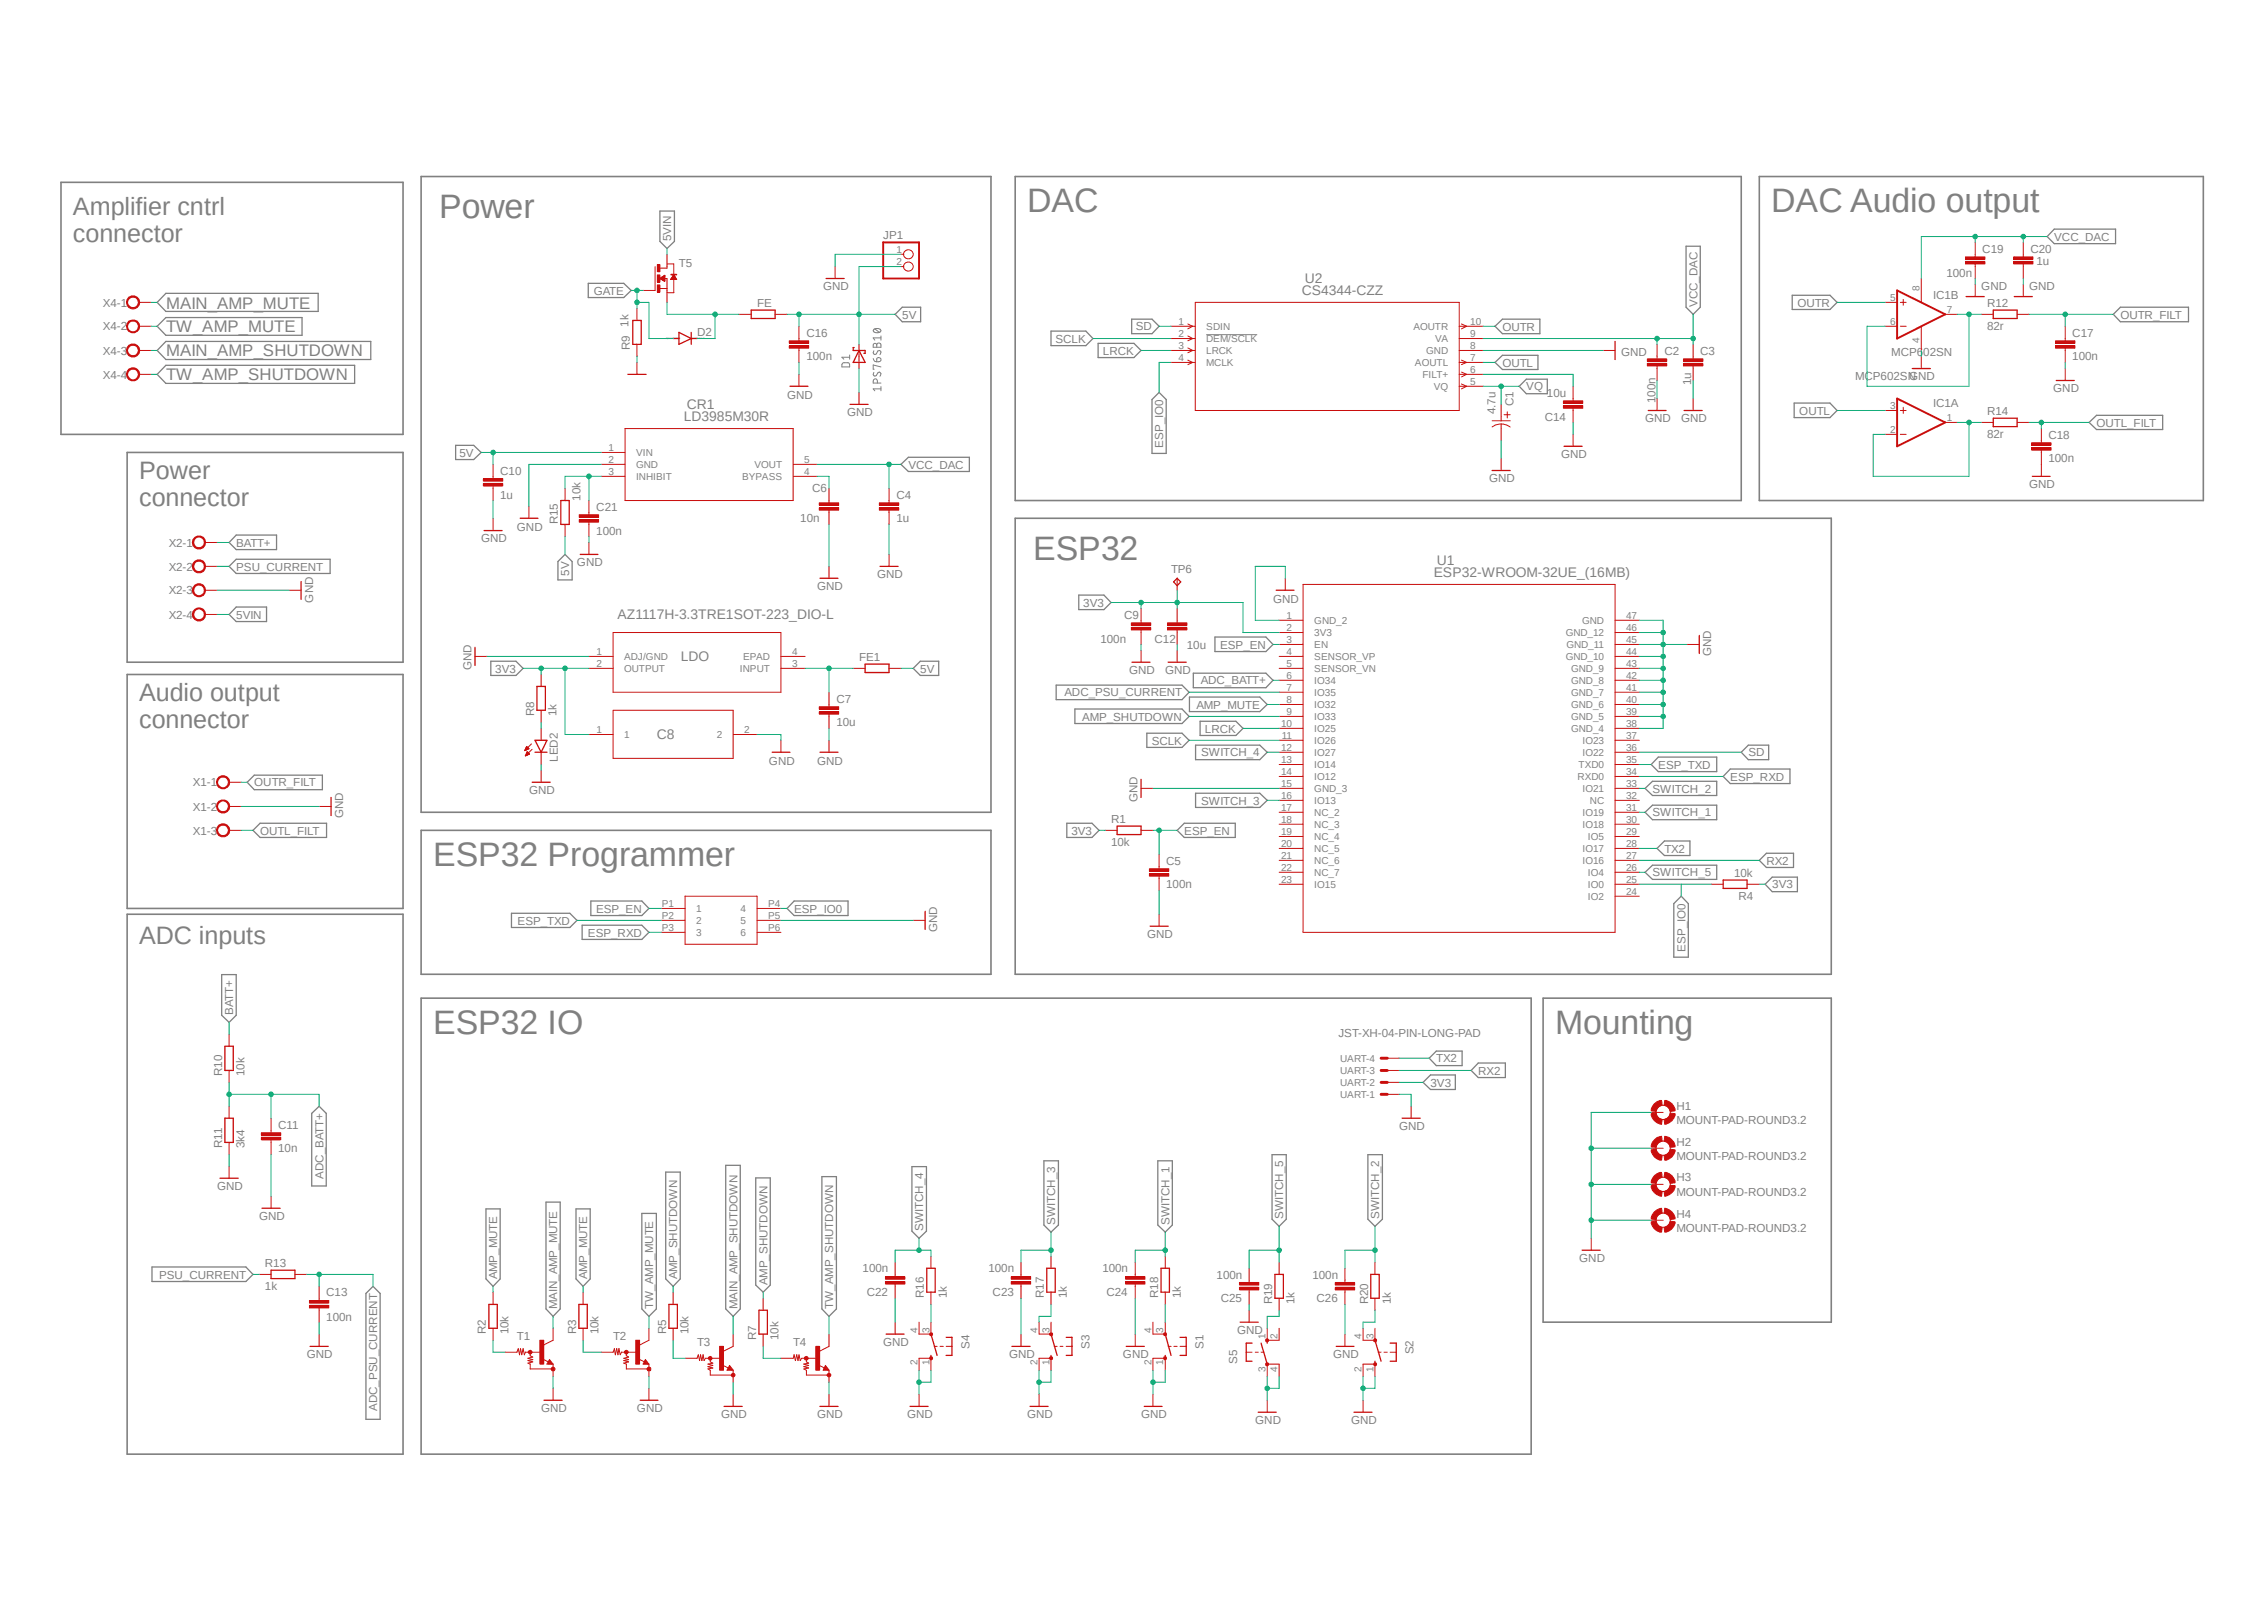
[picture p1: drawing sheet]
<svg xmlns="http://www.w3.org/2000/svg" width="297mm" height="210mm" viewBox="0 0 297 210" stroke-linecap="round" stroke-linejoin="round" font-family="sans-serif">
<defs><g id="words">
<g font-size="4.4" fill="#808080">
<text x="57.6" y="28.7">Power</text>
<text x="134.7" y="27.9">DAC</text>
<text x="232.4" y="27.9">DAC Audio output</text>
<text x="135.6" y="73.5">ESP32</text>
<text x="56.8" y="113.7">ESP32 Programmer</text>
<text x="56.8" y="135.7">ESP32 IO</text>
<text x="204" y="135.7">Mounting</text>
</g>
<g font-size="3.3" fill="#808080">
<text x="9.6" y="28.2">Amplifier cntrl</text>
<text x="9.6" y="31.8">connector</text>
<text x="18.2" y="62.9">Power</text>
<text x="18.2" y="66.4">connector</text>
<text x="18.2" y="92">Audio output</text>
<text x="18.2" y="95.5">connector</text>
<text x="18.2" y="123.9">ADC inputs</text>
</g>
<g font-size="2.2" fill="#808080">
<text x="21.8" y="40.5">MAIN_AMP_MUTE</text>
<text x="21.8" y="43.6">TW_AMP_MUTE</text>
<text x="21.8" y="46.7">MAIN_AMP_SHUTDOWN</text>
<text x="21.8" y="49.9">TW_AMP_SHUTDOWN</text>
</g>
<g font-size="1.8" fill="#808080">
<text x="170.8" y="38.7">CS4344-CZZ</text>
<text x="171.2" y="37.2">U2</text>
<text x="90.1" y="53.7">CR1</text>
<text x="89.7" y="55.3">LD3985M30R</text>
<text x="188.1" y="75.7">ESP32-WROOM-32UE_(16MB)</text>
<text x="188.5" y="74.2">U1</text>
<text x="81" y="81.2">AZ1117H-3.3TRE1SOT-223_DIO-L</text>
<text x="89.3" y="86.7">LDO</text>
<text x="86.1" y="97">C8</text>
</g>
<g font-size="1.5" fill="#808080">
<text x="88.1" y="31.7" transform="rotate(-90 88.1 31.7)">5VIN</text>
<text x="89.1" y="35">T5</text>
<text x="115.9" y="31.4">JP1</text>
<text x="260.1" y="33.1">C19</text>
<text x="266.4" y="33.1">C20</text>
<text x="267.2" y="34.7">1u</text>
<text x="269.5" y="31.6">VCC_DAC</text>
<text x="13.5" y="40.2">X4-1</text>
<text x="77.9" y="38.7">GATE</text>
<text x="99.3" y="40.3">FE</text>
<text x="108" y="38.1">GND</text>
<text x="118.4" y="41.8">5V</text>
<text x="222.7" y="40.3" transform="rotate(-90 222.7 40.3)">VCC_DAC</text>
<text x="235.8" y="40.2">OUTR</text>
<text x="253.6" y="39.3">IC1B</text>
<text x="255.4" y="36.3">100n</text>
<text x="259.9" y="38.1">GND</text>
<text x="260.7" y="40.3">R12</text>
<text x="266.2" y="38.1">GND</text>
<text x="278.2" y="41.8">OUTR_FILT</text>
<text x="13.5" y="43.3">X4-2</text>
<text x="13.5" y="46.5">X4-3</text>
<text x="82.5" y="42.8" transform="rotate(-90 82.5 42.8)">1k</text>
<text x="82.6" y="46" transform="rotate(-90 82.6 46)">R9</text>
<text x="91.4" y="44.1">D2</text>
<text x="105.8" y="47.3">100n</text>
<text x="105.8" y="44.2">C16</text>
<text x="138.5" y="45">SCLK</text>
<text x="144.7" y="46.5">LRCK</text>
<text x="149" y="43.3">SD</text>
<text x="197.1" y="43.4">OUTR</text>
<text x="212.7" y="46.7">GND</text>
<text x="218.4" y="46.5">C2</text>
<text x="223.1" y="46.5">C3</text>
<text x="248.1" y="46.7">MCP602SN</text>
<text x="260.7" y="43.3">82r</text>
<text x="271.9" y="47.3">100n</text>
<text x="271.9" y="44.2">C17</text>
<text x="13.5" y="49.7">X4-4</text>
<text x="103.3" y="52.3">GND</text>
<text x="197.1" y="48.1">OUTL</text>
<text x="198.5" y="53.3" transform="rotate(-90 198.5 53.3)">C1</text>
<text x="200.2" y="51.2">VQ</text>
<text x="202.9" y="52">10u</text>
<text x="217.2" y="52.9" transform="rotate(-90 217.2 52.9)">100n</text>
<text x="221.9" y="50.5" transform="rotate(-90 221.9 50.5)">1u</text>
<text x="243.4" y="49.9">MCP602SN</text>
<text x="250.4" y="49.9">GND</text>
<text x="253.6" y="53.4">IC1A</text>
<text x="269.4" y="51.5">GND</text>
<text x="60.3" y="59.9">5V</text>
<text x="111.1" y="54.6">GND</text>
<text x="152.6" y="58.7" transform="rotate(-90 152.6 58.7)">ESP_IO0</text>
<text x="196.2" y="54.4" transform="rotate(-90 196.2 54.4)">4.7u</text>
<text x="202.6" y="55.2">C14</text>
<text x="215.8" y="55.4">GND</text>
<text x="220.6" y="55.4">GND</text>
<text x="236.1" y="54.4">OUTL</text>
<text x="260.7" y="57.4">82r</text>
<text x="260.7" y="54.5">R14</text>
<text x="268.7" y="57.5">C18</text>
<text x="275" y="56">OUTL_FILT</text>
<text x="65.6" y="65.4">1u</text>
<text x="65.6" y="62.3">C10</text>
<text x="76.2" y="65.7" transform="rotate(-90 76.2 65.7)">10k</text>
<text x="106.6" y="64.6">C6</text>
<text x="117.6" y="65.4">C4</text>
<text x="119.2" y="61.5">VCC_DAC</text>
<text x="195.4" y="63.3">GND</text>
<text x="204.8" y="60.1">GND</text>
<text x="266.2" y="64.1">GND</text>
<text x="268.7" y="60.7">100n</text>
<text x="22.1" y="71.7">X2-1</text>
<text x="31" y="71.7">BATT+</text>
<text x="63.1" y="71.2">GND</text>
<text x="67.8" y="69.6">GND</text>
<text x="73.2" y="68.8" transform="rotate(-90 73.2 68.8)">R15</text>
<text x="78.2" y="70.1">100n</text>
<text x="78.2" y="67">C21</text>
<text x="105" y="68.5">10n</text>
<text x="117.6" y="68.5">1u</text>
<text x="22.1" y="74.8">X2-2</text>
<text x="22.1" y="78">X2-3</text>
<text x="31" y="74.8">PSU_CURRENT</text>
<text x="74.7" y="75.5" transform="rotate(-90 74.7 75.5)">5V</text>
<text x="75.7" y="74.3">GND</text>
<text x="107.2" y="77.4">GND</text>
<text x="115.1" y="75.9">GND</text>
<text x="153.6" y="75.1">TP6</text>
<text x="22.1" y="81.2">X2-4</text>
<text x="31" y="81.2">5VIN</text>
<text x="41.1" y="79" transform="rotate(-90 41.1 79)">GND</text>
<text x="142.1" y="79.6">3V3</text>
<text x="147.5" y="81.2">C9</text>
<text x="167" y="79">GND</text>
<text x="61.8" y="87.9" transform="rotate(-90 61.8 87.9)">GND</text>
<text x="65" y="88.2">3V3</text>
<text x="112.7" y="86.7">FE1</text>
<text x="120.7" y="88.2">5V</text>
<text x="144.4" y="84.3">100n</text>
<text x="148.1" y="88.5">GND</text>
<text x="151.5" y="84.3">C12</text>
<text x="152.9" y="88.5">GND</text>
<text x="155.7" y="85.1">10u</text>
<text x="157.5" y="89.8">ADC_BATT+</text>
<text x="160.1" y="85.1">ESP_EN</text>
<text x="224.5" y="86.1" transform="rotate(-90 224.5 86.1)">GND</text>
<text x="70.1" y="94" transform="rotate(-90 70.1 94)">R8</text>
<text x="73" y="94" transform="rotate(-90 73 94)">1k</text>
<text x="109.7" y="95.3">10u</text>
<text x="109.7" y="92.2">C7</text>
<text x="139.7" y="91.4">ADC_PSU_CURRENT</text>
<text x="142" y="94.5">AMP_SHUTDOWN</text>
<text x="157" y="93">AMP_MUTE</text>
<text x="73.2" y="99.9" transform="rotate(-90 73.2 99.9)">LED2</text>
<text x="100.9" y="100.3">GND</text>
<text x="107.2" y="100.3">GND</text>
<text x="151.1" y="97.7">SCLK</text>
<text x="157.6" y="99.2">SWITCH_4</text>
<text x="158.1" y="96.1">LRCK</text>
<text x="217.6" y="100.8">ESP_TXD</text>
<text x="229.4" y="99.2">SD</text>
<text x="25.3" y="103.2">X1-1</text>
<text x="25.3" y="106.3">X1-2</text>
<text x="33.4" y="103.2">OUTR_FILT</text>
<text x="45" y="107.4" transform="rotate(-90 45 107.4)">GND</text>
<text x="69.4" y="104.2">GND</text>
<text x="145.8" y="108">R1</text>
<text x="149.2" y="105.2" transform="rotate(-90 149.2 105.2)">GND</text>
<text x="157.6" y="105.5">SWITCH_3</text>
<text x="216.8" y="107.1">SWITCH_1</text>
<text x="216.8" y="104">SWITCH_2</text>
<text x="227" y="102.4">ESP_RXD</text>
<text x="25.3" y="109.5">X1-3</text>
<text x="34.1" y="109.5">OUTL_FILT</text>
<text x="140.5" y="109.5">3V3</text>
<text x="145.8" y="111">10k</text>
<text x="153" y="113.4">C5</text>
<text x="155.4" y="109.5">ESP_EN</text>
<text x="218.4" y="111.8">TX2</text>
<text x="231.7" y="113.4">RX2</text>
<text x="78.2" y="119.7">ESP_EN</text>
<text x="104.2" y="119.7">ESP_IO0</text>
<text x="153" y="116.5">100n</text>
<text x="216.8" y="115">SWITCH_5</text>
<text x="227.5" y="115.1">10k</text>
<text x="228" y="118">R4</text>
<text x="232.5" y="116.5">3V3</text>
<text x="67.9" y="121.3">ESP_TXD</text>
<text x="77.1" y="122.9">ESP_RXD</text>
<text x="122.9" y="122.3" transform="rotate(-90 122.9 122.3)">GND</text>
<text x="150.5" y="123.1">GND</text>
<text x="221.1" y="124.8" transform="rotate(-90 221.1 124.8)">ESP_IO0</text>
<text x="30.6" y="133.2" transform="rotate(-90 30.6 133.2)">BATT+</text>
<text x="175.6" y="136.1">JST-XH-04-PIN-LONG-PAD</text>
<text x="29.1" y="141.2" transform="rotate(-90 29.1 141.2)">R10</text>
<text x="32.1" y="141.2" transform="rotate(-90 32.1 141.2)">10k</text>
<text x="187.7" y="142.5">3V3</text>
<text x="188.4" y="139.4">TX2</text>
<text x="193.9" y="141">RX2</text>
<text x="36.5" y="148">C11</text>
<text x="183.6" y="148.3">GND</text>
<text x="219.9" y="147.4">MOUNT-PAD-ROUND3.2</text>
<text x="219.9" y="145.5">H1</text>
<text x="29.1" y="150.6" transform="rotate(-90 29.1 150.6)">R11</text>
<text x="32.1" y="150.6" transform="rotate(-90 32.1 150.6)">3k4</text>
<text x="36.5" y="151.2">10n</text>
<text x="42.4" y="154.6" transform="rotate(-90 42.4 154.6)">ADC_BATT+</text>
<text x="219.9" y="152.1">MOUNT-PAD-ROUND3.2</text>
<text x="219.9" y="150.3">H2</text>
<text x="219.9" y="155">H3</text>
<text x="28.5" y="156.1">GND</text>
<text x="34" y="160.1">GND</text>
<text x="121.1" y="161.5" transform="rotate(-90 121.1 161.5)">SWITCH_4</text>
<text x="138.4" y="160.7" transform="rotate(-90 138.4 160.7)">SWITCH_3</text>
<text x="153.4" y="160.7" transform="rotate(-90 153.4 160.7)">SWITCH_1</text>
<text x="168.4" y="159.9" transform="rotate(-90 168.4 159.9)">SWITCH_5</text>
<text x="180.9" y="159.9" transform="rotate(-90 180.9 159.9)">SWITCH_2</text>
<text x="219.9" y="156.9">MOUNT-PAD-ROUND3.2</text>
<text x="219.9" y="161.6">MOUNT-PAD-ROUND3.2</text>
<text x="219.9" y="159.7">H4</text>
<text x="20.9" y="167.7">PSU_CURRENT</text>
<text x="34.8" y="166.2">R13</text>
<text x="65.2" y="167.8" transform="rotate(-90 65.2 167.8)">AMP_MUTE</text>
<text x="77" y="167.8" transform="rotate(-90 77 167.8)">AMP_MUTE</text>
<text x="88.9" y="167.8" transform="rotate(-90 88.9 167.8)">AMP_SHUTDOWN</text>
<text x="113.2" y="166.9">100n</text>
<text x="129.7" y="166.9">100n</text>
<text x="144.6" y="166.9">100n</text>
<text x="159.6" y="167.7">100n</text>
<text x="172.2" y="167.7">100n</text>
<text x="207.2" y="165.6">GND</text>
<text x="34.8" y="169.2">1k</text>
<text x="42.8" y="173.2">100n</text>
<text x="42.8" y="170.1">C13</text>
<text x="73.1" y="171.7" transform="rotate(-90 73.1 171.7)">MAIN_AMP_MUTE</text>
<text x="85.7" y="171.7" transform="rotate(-90 85.7 171.7)">TW_AMP_MUTE</text>
<text x="96.7" y="171.7" transform="rotate(-90 96.7 171.7)">MAIN_AMP_SHUTDOWN</text>
<text x="100.7" y="168.6" transform="rotate(-90 100.7 168.6)">AMP_SHUTDOWN</text>
<text x="109.3" y="171.7" transform="rotate(-90 109.3 171.7)">TW_AMP_SHUTDOWN</text>
<text x="113.7" y="170.1">C22</text>
<text x="121.2" y="170.3" transform="rotate(-90 121.2 170.3)">R16</text>
<text x="124.2" y="170.3" transform="rotate(-90 124.2 170.3)">1k</text>
<text x="130.2" y="170.1">C23</text>
<text x="136.9" y="170.3" transform="rotate(-90 136.9 170.3)">R17</text>
<text x="140" y="170.3" transform="rotate(-90 140 170.3)">1k</text>
<text x="145.2" y="170.1">C24</text>
<text x="151.9" y="170.3" transform="rotate(-90 151.9 170.3)">R18</text>
<text x="154.9" y="170.3" transform="rotate(-90 154.9 170.3)">1k</text>
<text x="160.1" y="170.9">C25</text>
<text x="166.9" y="171.1" transform="rotate(-90 166.9 171.1)">R19</text>
<text x="169.8" y="171.1" transform="rotate(-90 169.8 171.1)">1k</text>
<text x="172.7" y="170.9">C26</text>
<text x="179.5" y="171.1" transform="rotate(-90 179.5 171.1)">R20</text>
<text x="182.5" y="171.1" transform="rotate(-90 182.5 171.1)">1k</text>
<text x="40.3" y="178.2">GND</text>
<text x="63.8" y="175" transform="rotate(-90 63.8 175)">R2</text>
<text x="66.7" y="175" transform="rotate(-90 66.7 175)">10k</text>
<text x="67.8" y="175.8">T1</text>
<text x="75.6" y="175" transform="rotate(-90 75.6 175)">R3</text>
<text x="78.5" y="175" transform="rotate(-90 78.5 175)">10k</text>
<text x="80.4" y="175.8">T2</text>
<text x="87.4" y="175" transform="rotate(-90 87.4 175)">R5</text>
<text x="90.3" y="175" transform="rotate(-90 90.3 175)">10k</text>
<text x="91.4" y="176.6">T3</text>
<text x="99.2" y="175.8" transform="rotate(-90 99.2 175.8)">R7</text>
<text x="102.1" y="175.8" transform="rotate(-90 102.1 175.8)">10k</text>
<text x="104.1" y="176.6">T4</text>
<text x="115.9" y="176.6">GND</text>
<text x="127.2" y="176.9" transform="rotate(-90 127.2 176.9)">S4</text>
<text x="132.4" y="178.2">GND</text>
<text x="142.9" y="176.9" transform="rotate(-90 142.9 176.9)">S3</text>
<text x="147.3" y="178.2">GND</text>
<text x="157.9" y="176.9" transform="rotate(-90 157.9 176.9)">S1</text>
<text x="162.3" y="178.9" transform="rotate(-90 162.3 178.9)">S5</text>
<text x="162.3" y="175">GND</text>
<text x="174.9" y="178.2">GND</text>
<text x="185.4" y="177.7" transform="rotate(-90 185.4 177.7)">S2</text>
<text x="49.5" y="185.1" transform="rotate(-90 49.5 185.1)">ADC_PSU_CURRENT</text>
<text x="71" y="185.3">GND</text>
<text x="83.6" y="185.3">GND</text>
<text x="94.6" y="186.1">GND</text>
<text x="107.2" y="186.1">GND</text>
<text x="119" y="186.1">GND</text>
<text x="134.7" y="186.1">GND</text>
<text x="149.7" y="186.1">GND</text>
<text x="164.7" y="186.8">GND</text>
<text x="177.2" y="186.8">GND</text>
</g>
<g font-size="1.3" fill="#808080">
<text x="117.6" y="33.1">1</text>
<text x="117.6" y="34.7">2</text>
<text x="247.9" y="39.5">5</text>
<text x="251.8" y="38.2" transform="rotate(-90 251.8 38.2)">8</text>
<text x="255.4" y="41">7</text>
<text x="154.6" y="42.6">1</text>
<text x="154.6" y="44.2">2</text>
<text x="154.6" y="45.8">3</text>
<text x="154.6" y="47.3">4</text>
<text x="158.2" y="43.3">SDIN</text>
<text x="158.2" y="44.9">DEM/SCLK</text>
<text x="158.2" y="46.4">LRCK</text>
<text x="185.4" y="43.3">AOUTR</text>
<text x="187.1" y="46.4">GND</text>
<text x="188.3" y="44.9">VA</text>
<text x="192.9" y="47.3">7</text>
<text x="192.9" y="45.8">8</text>
<text x="192.9" y="44.2">9</text>
<text x="192.9" y="42.6">10</text>
<text x="247.9" y="42.6">6</text>
<text x="251.8" y="45" transform="rotate(-90 251.8 45)">4</text>
<text x="158.2" y="48">MCLK</text>
<text x="185.6" y="48">AOUTL</text>
<text x="186.6" y="49.6">FILT+</text>
<text x="188.1" y="51.1">VQ</text>
<text x="192.9" y="50.5">5</text>
<text x="192.9" y="48.9">6</text>
<text x="247.9" y="53.6">3</text>
<text x="79.8" y="59.1">1</text>
<text x="83.4" y="59.8">VIN</text>
<text x="247.9" y="56.8">2</text>
<text x="255.4" y="55.2">1</text>
<text x="79.8" y="60.7">2</text>
<text x="79.8" y="62.3">3</text>
<text x="83.4" y="61.4">GND</text>
<text x="83.4" y="62.9">INHIBIT</text>
<text x="97.4" y="62.9">BYPASS</text>
<text x="99" y="61.4">VOUT</text>
<text x="105.5" y="62.3">4</text>
<text x="105.5" y="60.7">5</text>
<text x="168.8" y="81.2">1</text>
<text x="168.8" y="82.7">2</text>
<text x="172.4" y="81.9">GND_2</text>
<text x="172.4" y="83.4">3V3</text>
<text x="205.4" y="83.4">GND_12</text>
<text x="207.6" y="81.8">GND</text>
<text x="213.3" y="82.7">46</text>
<text x="213.3" y="81.2">47</text>
<text x="78.3" y="85.9">1</text>
<text x="78.3" y="87.5">2</text>
<text x="81.9" y="86.6">ADJ/GND</text>
<text x="81.9" y="88.1">OUTPUT</text>
<text x="97.1" y="88.1">INPUT</text>
<text x="97.5" y="86.6">EPAD</text>
<text x="103.9" y="87.5">3</text>
<text x="103.9" y="85.9">4</text>
<text x="168.8" y="84.3">3</text>
<text x="168.8" y="85.9">4</text>
<text x="168.8" y="87.5">5</text>
<text x="168.8" y="89">6</text>
<text x="172.4" y="85">EN</text>
<text x="172.4" y="86.6">SENSOR_VP</text>
<text x="172.4" y="88.1">SENSOR_VN</text>
<text x="172.4" y="89.7">IO34</text>
<text x="205.4" y="86.6">GND_10</text>
<text x="205.5" y="85">GND_11</text>
<text x="206.1" y="89.7">GND_8</text>
<text x="206.1" y="88.1">GND_9</text>
<text x="213.3" y="89">42</text>
<text x="213.3" y="87.5">43</text>
<text x="213.3" y="85.9">44</text>
<text x="213.3" y="84.3">45</text>
<text x="168.1" y="95.3">10</text>
<text x="168.8" y="90.6">7</text>
<text x="168.8" y="92.2">8</text>
<text x="168.8" y="93.8">9</text>
<text x="172.4" y="91.3">IO35</text>
<text x="172.4" y="92.9">IO32</text>
<text x="172.4" y="94.4">IO33</text>
<text x="206.1" y="94.4">GND_5</text>
<text x="206.1" y="92.8">GND_6</text>
<text x="206.1" y="91.3">GND_7</text>
<text x="213.3" y="95.3">38</text>
<text x="213.3" y="93.8">39</text>
<text x="213.3" y="92.2">40</text>
<text x="213.3" y="90.6">41</text>
<text x="78.3" y="96.1">1</text>
<text x="81.9" y="96.8">1</text>
<text x="94" y="96.8">2</text>
<text x="97.6" y="96.1">2</text>
<text x="168.1" y="98.5">12</text>
<text x="168.1" y="100">13</text>
<text x="168.1" y="101.6">14</text>
<text x="168.1" y="96.9">11</text>
<text x="172.4" y="96">IO25</text>
<text x="172.4" y="97.6">IO26</text>
<text x="172.4" y="99.2">IO27</text>
<text x="172.4" y="100.8">IO14</text>
<text x="206.1" y="96">GND_4</text>
<text x="207.1" y="100.7">TXD0</text>
<text x="207.6" y="99.1">IO22</text>
<text x="207.6" y="97.6">IO23</text>
<text x="213.3" y="101.6">34</text>
<text x="213.3" y="100">35</text>
<text x="213.3" y="98.5">36</text>
<text x="213.3" y="96.9">37</text>
<text x="168.1" y="103.2">15</text>
<text x="168.1" y="104.8">16</text>
<text x="168.1" y="106.3">17</text>
<text x="168.1" y="107.9">18</text>
<text x="172.4" y="102.3">IO12</text>
<text x="172.4" y="103.9">GND_3</text>
<text x="172.4" y="105.5">IO13</text>
<text x="172.4" y="107">NC_2</text>
<text x="207" y="102.3">RXD0</text>
<text x="207.6" y="107">IO19</text>
<text x="207.6" y="103.9">IO21</text>
<text x="208.6" y="105.5">NC</text>
<text x="213.3" y="107.9">30</text>
<text x="213.3" y="106.3">31</text>
<text x="213.3" y="104.8">32</text>
<text x="213.3" y="103.2">33</text>
<text x="168.1" y="109.5">19</text>
<text x="168.1" y="111.1">20</text>
<text x="168.1" y="112.6">21</text>
<text x="172.4" y="108.6">NC_3</text>
<text x="172.4" y="110.2">NC_4</text>
<text x="172.4" y="111.8">NC_5</text>
<text x="172.4" y="113.3">NC_6</text>
<text x="207.6" y="113.3">IO16</text>
<text x="207.6" y="111.8">IO17</text>
<text x="207.6" y="108.6">IO18</text>
<text x="208.3" y="110.2">IO5</text>
<text x="213.3" y="112.6">27</text>
<text x="213.3" y="111.1">28</text>
<text x="213.3" y="109.5">29</text>
<text x="86.8" y="118.9">P1</text>
<text x="91.3" y="119.6">1</text>
<text x="97.2" y="119.6">4</text>
<text x="100.8" y="118.9">P4</text>
<text x="168.1" y="114.2">22</text>
<text x="168.1" y="115.8">23</text>
<text x="172.4" y="114.9">NC_7</text>
<text x="172.4" y="116.5">IO15</text>
<text x="208.3" y="118">IO2</text>
<text x="208.3" y="116.5">IO0</text>
<text x="208.3" y="114.9">IO4</text>
<text x="213.3" y="117.3">24</text>
<text x="213.3" y="115.8">25</text>
<text x="213.3" y="114.2">26</text>
<text x="86.8" y="120.5">P2</text>
<text x="86.8" y="122.1">P3</text>
<text x="91.3" y="121.2">2</text>
<text x="91.3" y="122.8">3</text>
<text x="97.2" y="121.2">5</text>
<text x="97.2" y="122.8">6</text>
<text x="100.8" y="120.5">P5</text>
<text x="100.8" y="122.1">P6</text>
<text x="175.8" y="142.5">UART-2</text>
<text x="175.8" y="140.8">UART-3</text>
<text x="175.8" y="139.3">UART-4</text>
<text x="175.8" y="144">UART-1</text>
<text x="120.4" y="179.1" transform="rotate(-90 120.4 179.1)">2</text>
<text x="120.4" y="174.8" transform="rotate(-90 120.4 174.8)">4</text>
<text x="121.9" y="179.1" transform="rotate(-90 121.9 179.1)">1</text>
<text x="121.9" y="174.8" transform="rotate(-90 121.9 174.8)">3</text>
<text x="136.1" y="179.1" transform="rotate(-90 136.1 179.1)">2</text>
<text x="136.1" y="174.8" transform="rotate(-90 136.1 174.8)">4</text>
<text x="137.7" y="179.1" transform="rotate(-90 137.7 179.1)">1</text>
<text x="137.7" y="174.8" transform="rotate(-90 137.7 174.8)">3</text>
<text x="151" y="179.1" transform="rotate(-90 151 179.1)">2</text>
<text x="151" y="174.8" transform="rotate(-90 151 174.8)">4</text>
<text x="152.6" y="179.1" transform="rotate(-90 152.6 179.1)">1</text>
<text x="152.6" y="174.8" transform="rotate(-90 152.6 174.8)">3</text>
<text x="166" y="179.9" transform="rotate(-90 166 179.9)">3</text>
<text x="166" y="175.6" transform="rotate(-90 166 175.6)">1</text>
<text x="167.6" y="179.9" transform="rotate(-90 167.6 179.9)">4</text>
<text x="167.6" y="175.6" transform="rotate(-90 167.6 175.6)">2</text>
<text x="178.6" y="179.9" transform="rotate(-90 178.6 179.9)">2</text>
<text x="178.6" y="175.6" transform="rotate(-90 178.6 175.6)">4</text>
<text x="180.2" y="179.9" transform="rotate(-90 180.2 179.9)">1</text>
<text x="180.2" y="175.6" transform="rotate(-90 180.2 175.6)">3</text>
</g>
<g font-size=".3" fill="#808080">
<text x="87.4" y="44.5">SpiceOrder 1</text>
<text x="90.5" y="44.5">SpiceOrder 2</text>
</g>
</g></defs>
<path d="M7.9 23l281.3 167.9M289.2 23l-281.3 167.9" fill="none" stroke="#fff" stroke-width=".13"/>
<g fill="none" stroke="#808080" stroke-width=".13">
<path d="M110.6 47.6h.7l.2 .2v.3h-1.1v-.3zM111.5 46.6v.5M111.5 46.9h-1.1l.3 .2M114.6 47l.2 .4 .2 .1M114.6 45.1l.3-.1 .1 .3 .1-.2 .3-.1 .1 .1 .1 .5h-1zM114.6 43.3l.5-.2a.41 .41 0 0 1 .5 .3 .63 .63 0 0 1-1 0zM114.6 48.9a.26 .26 0 0 0 0 .3 .26 .26 0 0 0 .4 0l.1-.3 .3-.1 .2 .2-.2 .4M114.6 46a.26 .26 0 0 0 0 .4 .26 .26 0 0 0 .4 0l.1-.3 .3-.1 .2 .2-.2 .3M114.8 43.1l.6 .5M115 47l.2-.1h.2l.2 .2v.2l-.2 .1-.4 .1zM115 45.3v.3M115.1 50.2v-.4l-.2-.1-.3 .1v.4h1"/>
<path d="M115.6 51h-1l.2 .3M115.6 44.1v.5M115.6 50.7v.6M115.6 48.1l-1-.2v.5h.1M115.6 44.3h-1l.2 .3M158.2 43.9h6.7"/>
</g>
<path d="M8 23.9h44.9v33.1h-44.9zM55.2 23.2h74.8v83.4h-74.8zM133.2 23.2h95.2v42.5h-95.2zM230.8 23.2h58.3v42.5h-58.3zM16.7 59.4h36.2v27.5h-36.2zM133.2 68h107v59.8h-107zM16.7 88.5h36.2v30.7h-36.2zM16.7 119.9h36.2v70.9h-36.2zM55.2 108.9h74.8v18.9h-74.8zM55.2 130.9h145.7v59.9h-145.7zM202.4 130.9h37.8v42.5h-37.8z" fill="none" stroke="#808080" stroke-width=".21"/>
<g fill="none" stroke="#808080" stroke-width=".17">
<path d="M21.8 38.5h19.9v2.4h-19.9l-1.2-1.2zM77.2 37.2h4.6l1 .9-1 .9h-4.6zM86.6 27.7h1.9v4l-1 .9-.9-.9zM221.2 32.3h1.9v8l-1 .9-.9-.9zM235.1 38.7h5l.9 1-.9 .9h-5zM269.5 30.1h8v1.9h-8l-.9-1zM20.6 42.8l1.2-1.1h17.8v2.3h-17.8zM21.8 44.8h26.8v2.4h-26.8l-1.2-1.2zM21.8 47.9h24.7v2.4h-24.7l-1.2-1.2zM59.8 58.4h2.3l1 1-1 .9h-2.3zM117.4 41.2l1-.9h2.4v1.9h-2.4zM137.9 43.4h4.6l.9 1-.9 .9h-4.6z"/>
<path d="M144.1 45h4.7l.9 1-.9 .9h-4.7zM148.5 41.9h2.6l1 .9-1 1h-2.6zM152.1 51.5l.9 .9v7.1h-1.9v-7.1zM196.1 42.8l1-.9h4.9v1.9h-4.9zM196.1 47.5l1-.9h4.7v1.9h-4.7zM200.2 49.7h2.8v1.9h-2.8l-.9-.9zM235.4 52.9h4.7l.9 .9-.9 1h-4.7zM274.1 55.4l.9-.9h8.7v1.8h-8.7zM277.2 41.2l1-.9h8.9v1.9h-8.9zM30.1 74.3l.9-.9h12.3v1.8h-12.3zM31 79.6h4v1.9h-4l-.9-.9zM31 70.2h5.3v1.9h-5.3l-.9-.9z"/>
<path d="M74.1 72.7l1 1v2.4h-1.9v-2.4zM118.2 60.9l1-.9h8v1.8h-8zM141.5 78.1h3.3l1 .9-1 1h-3.3zM64.4 86.7h3.3l.9 1-.9 .9h-3.3zM119.8 87.7l.9-1h2.4v1.9h-2.4zM138.6 89.9h16.5l.9 .9-.9 1h-16.5zM141 93h14.1l.9 1-.9 .9h-14.1zM150.5 96.2h4.6l.9 .9-.9 .9h-4.6zM156 91.4h9.3l.9 1-.9 .9h-9.3zM156.5 88.3h9.6l.9 .9-.9 1h-9.6zM156.8 97.7h8.5l.9 1-.9 1h-8.5zM157.4 94.6h4.7l1 .9-1 1h-4.7z"/>
<path d="M159.4 83.6h6.7l.9 .9-.9 1h-6.7zM217.6 99.3h7.6v1.9h-7.6l-1-.9zM228.4 98.7l1-1h2.6v2h-2.6zM32.4 102.6l1-.9h8.9v1.9h-8.9zM33.2 108.9l.9-.9h8.7v1.9h-8.7zM67.1 119.8h7.7l.9 .9-.9 1h-7.7zM77.5 118.2h6.7l.9 1-.9 .9h-6.7zM104.2 118.2h7.1v1.9h-7.1l-.9-.9zM140 108h3.3l.9 .9-.9 1h-3.3zM154.4 108.9l1-.9h6.7v1.9h-6.7zM156.8 104.1h8.5l.9 .9-.9 .9h-8.5zM215.8 103.4l1-.9h8.4v1.9h-8.4z"/>
<path d="M215.8 106.6l1-1h8.4v1.9h-8.4zM215.8 114.4l1-.9h8.4v1.9h-8.4zM217.4 111.3l1-1h3.3v1.9h-3.3zM219.6 118.5l1-.9 .9 .9v7.1h-1.9zM227 100.9h7.8v1.9h-7.8l-.9-.9zM230.8 112.9l.9-1h3.6v1.9h-3.6zM232.5 115.1h3.3v1.9h-3.3l-.9-1zM29.1 127.8h1.9v5.4l-.9 .9-1-.9zM76.4 121.4h7.8l.9 .9-.9 .9h-7.8zM188.4 137.9h3.4v1.9h-3.4l-.9-1zM193.9 139.4h3.6v2h-3.6l-.9-1zM40.9 146l1-.9 .9 .9v9.6h-1.9z"/>
<path d="M63.8 158.6h1.8v9.2l-.9 .9-.9-.9zM71.6 157.7h1.9v14l-.9 1-1-1zM75.6 158.6h1.8v9.2l-.9 .9-.9-.9zM84.2 159.2h1.9v12.5l-1 1-.9-1zM87.3 153.8h1.9v14l-.9 .9-1-.9zM95.2 152.9h1.9v18.8l-.9 1-1-1zM99.1 154.5h1.9v14.1l-.9 .9-1-.9zM107.8 154.3h1.9v17.4l-.9 1-1-1zM119.6 153h1.9v8.5l-.9 .9-1-.9zM136.9 152.3h2v8.4l-1 .9-1-.9zM151.9 152.3h1.9v8.4l-.9 .9-1-.9zM166.9 151.5h1.8v8.4l-.9 1-.9-1z"/>
<path d="M179.5 151.5h1.9v8.4l-1 1-.9-1zM186.7 142l1-1h3.2v1.9h-3.2zM19.9 166.2h12.4l.9 1-.9 .9h-12.4zM48.9 168.7l1 1v16.5h-1.9v-16.5z"/>
</g>
<g fill="none" stroke="#c90d0c" stroke-width=".13">
<path d="M149.7 79.8v1.9M154.4 79.8v1.9M168.6 75.9v1.5M170.9 76.7h41v45.6h-41zM62.3 86.1h1.6M77.3 86.1h3.1M77.3 87.7h3.1M77.3 96.4h3.1M80.4 83h22v7.8h-22zM80.4 93.2h15.8v6.3h-15.8zM96.2 96.4h3.1M102.4 86.1h3.2"/>
<path d="M102.4 87.7h3.2M102.4 97.1v1.6M107.5 93.3h2.5v.4h-2.5zM107.5 92.7h2.5v.3h-2.5zM108.8 90.8v1.9M108.8 93.6v1.9M108.8 97.1v1.6M148.4 82.3h2.6v.3h-2.6zM148.4 81.7h2.6v.3h-2.6zM149.7 82.6v1.9M153.2 81.7h2.5v.3h-2.5zM153.2 82.3h2.5v.3h-2.5z"/>
<path d="M154.4 82.6v1.9M154.4 85.3v1.6M167.8 81.4h3.1M167.8 83h3.1M167.8 84.5h3.1M167.8 86.1h3.1M167.8 87.7h3.1M167.8 89.2h3.1M167.8 90.8h3.1M167.8 92.4h3.1M167.8 94h3.1M167.8 95.5h3.1"/>
<path d="M167.8 97.1h3.1M167.8 98.7h3.1M211.9 81.4h3.2M211.9 83h3.2M211.9 84.5h3.2M211.9 86.1h3.2M211.9 87.7h3.2M211.9 89.2h3.2M211.9 90.8h3.2M211.9 92.4h3.2M211.9 94h3.2M211.9 95.5h3.2"/>
<path d="M211.9 97.1h3.2M211.9 98.7h3.2M221.3 84.5h1.6M86.7 119.2h3.2M89.9 117.6h9.4v6.3h-9.4zM99.3 119.2h3.1M145 108.9h1.6M149.7 103.4h1.6M149.7 108.9h1.6M150.8 114.6h2.5v.3h-2.5zM150.8 114h2.5v.3h-2.5zM152.1 112.1v1.9"/>
<path d="M152.1 114.9v1.9M152.1 119.9v1.6M167.8 100.3h3.1M167.8 101.9h3.1M167.8 103.4h3.1M167.8 105h3.1M167.8 106.6h3.1M167.8 108.1h3.1M167.8 109.7h3.1M167.8 111.3h3.1M167.8 112.9h3.1M167.8 114.4h3.1"/>
<path d="M167.8 116h3.1M211.9 100.3h3.2M211.9 101.9h3.2M211.9 103.4h3.2M211.9 105h3.2M211.9 106.6h3.2M211.9 108.1h3.2M211.9 109.7h3.2M211.9 111.3h3.2M211.9 112.9h3.2M211.9 114.4h3.2M211.9 116h3.2"/>
<path d="M211.9 117.6h3.2M224.5 116h1.6M229.2 116h1.6M86.7 122.3h3.2M86.7 120.7h3.2M99.3 122.3h3.1M99.3 120.7h3.1M119.8 120.7h1.6M182 138.8h1.6M182 143.6h1.6M182 142h1.6M182 140.4h1.6"/>
<path d="M185.1 145.1v1.6"/>
</g>
<path d="M167.4 77.4h2.4M62.3 84.9v2.4M101.3 98.7h2.3M107.6 98.7h2.3M153.2 86.9h2.4M222.9 83.4v2.3M121.4 119.5v2.4M146.6 108.4h3.1v1.1h-3.1zM149.7 102.2v2.4M226.1 115.4h3.1v1.1h-3.1zM150.9 121.5h2.3M183.9 146.7h2.4" fill="none" stroke="#c90d0c" stroke-width=".17"/>
<path d="M107.5 93.5h2.5M107.5 92.9h2.5M148.4 82.5h2.6M148.4 81.9h2.6M153.2 82.5h2.5M153.2 81.9h2.5M150.8 114.8h2.5M150.8 114.1h2.5" fill="none" stroke="#c90d0c" stroke-width=".34"/>
<path d="M181.2 138.8h.8M181.2 143.6h.8M181.2 142h.8M181.2 140.4h.8" fill="none" stroke="#c90d0c" stroke-width=".38"/>
<path d="M218.4 144.4a1.46 1.46 0 0 1 1.4 1.3l-.7 .1a.97 .97 0 0 0-.8-.9z" fill-rule="evenodd" fill="#c90d0c"/>
<path d="M218.4 144.4a1.46 1.46 0 0 1 1.4 1.3l-.7 .1a.97 .97 0 0 0-.8-.9z" fill="none" stroke="#c90d0c" stroke-width=".13"/>
<path d="M217 144.8l.4-.3 .6-.1 .1 .5a.97 .97 0 0 0-.8 .9l-.7-.1 .2-.6z" fill-rule="evenodd" fill="#c90d0c"/>
<path d="M217 144.8l.4-.3 .6-.1 .1 .5a.97 .97 0 0 0-.8 .9l-.7-.1 .2-.6z" fill="none" stroke="#c90d0c" stroke-width=".13"/>
<path d="M216.6 146.1l.7-.1a.87 .87 0 0 0 .8 .9l-.1 .6a1.55 1.55 0 0 1-1.4-1.4z" fill-rule="evenodd" fill="#c90d0c"/>
<path d="M216.6 146.1l.7-.1a.87 .87 0 0 0 .8 .9l-.1 .6a1.55 1.55 0 0 1-1.4-1.4z" fill="none" stroke="#c90d0c" stroke-width=".13"/>
<path d="M219.1 146l.7 .1a1.55 1.55 0 0 1-1.4 1.4l-.1-.6a.87 .87 0 0 0 .8-.9z" fill-rule="evenodd" fill="#c90d0c"/>
<g fill="none" stroke="#c90d0c" stroke-width=".13">
<path d="M216.6 145.9h1.6M219.1 146l.7 .1a1.55 1.55 0 0 1-1.4 1.4l-.1-.6a.87 .87 0 0 0 .8-.9z"/>
<circle cx="218.2" cy="145.9" r=".93"/>
</g>
<path d="M218.4 149.1a1.55 1.55 0 0 1 1.4 1.4h-.7a.88 .88 0 0 0-.8-.8z" fill-rule="evenodd" fill="#c90d0c"/>
<path d="M218.4 149.1a1.55 1.55 0 0 1 1.4 1.4h-.7a.88 .88 0 0 0-.8-.8z" fill="none" stroke="#c90d0c" stroke-width=".13"/>
<path d="M217 149.5l.4-.3 .6-.1 .1 .6a.88 .88 0 0 0-.8 .8h-.7l.2-.7z" fill-rule="evenodd" fill="#c90d0c"/>
<path d="M217 149.5l.4-.3 .6-.1 .1 .6a.88 .88 0 0 0-.8 .8h-.7l.2-.7z" fill="none" stroke="#c90d0c" stroke-width=".13"/>
<path d="M216.6 150.8l.7-.1a.97 .97 0 0 0 .8 .9l-.1 .6a1.46 1.46 0 0 1-1.4-1.4z" fill-rule="evenodd" fill="#c90d0c"/>
<path d="M216.6 150.8l.7-.1a.97 .97 0 0 0 .8 .9l-.1 .6a1.46 1.46 0 0 1-1.4-1.4z" fill="none" stroke="#c90d0c" stroke-width=".13"/>
<path d="M219.1 150.7l.7 .1a1.46 1.46 0 0 1-1.4 1.4l-.1-.6a.97 .97 0 0 0 .8-.9z" fill-rule="evenodd" fill="#c90d0c"/>
<g fill="none" stroke="#c90d0c" stroke-width=".13">
<path d="M216.6 150.6h1.6M219.1 150.7l.7 .1a1.46 1.46 0 0 1-1.4 1.4l-.1-.6a.97 .97 0 0 0 .8-.9z"/>
<circle cx="218.2" cy="150.6" r=".93"/>
</g>
<path d="M218.4 153.8a1.46 1.46 0 0 1 1.4 1.4h-.7a.97 .97 0 0 0-.8-.8z" fill-rule="evenodd" fill="#c90d0c"/>
<path d="M218.4 153.8a1.46 1.46 0 0 1 1.4 1.4h-.7a.97 .97 0 0 0-.8-.8z" fill="none" stroke="#c90d0c" stroke-width=".13"/>
<path d="M217 154.2l.4-.2 .6-.2 .1 .6a.97 .97 0 0 0-.8 .8h-.7l.2-.6z" fill-rule="evenodd" fill="#c90d0c"/>
<path d="M217 154.2l.4-.2 .6-.2 .1 .6a.97 .97 0 0 0-.8 .8h-.7l.2-.6z" fill="none" stroke="#c90d0c" stroke-width=".13"/>
<path d="M216.6 155.5h.7a.88 .88 0 0 0 .8 .8l-.1 .6a1.55 1.55 0 0 1-1.4-1.4z" fill-rule="evenodd" fill="#c90d0c"/>
<path d="M216.6 155.5h.7a.88 .88 0 0 0 .8 .8l-.1 .6a1.55 1.55 0 0 1-1.4-1.4z" fill="none" stroke="#c90d0c" stroke-width=".13"/>
<path d="M218.3 156.3a.88 .88 0 0 0 .8-.8h.7a1.55 1.55 0 0 1-1.4 1.4z" fill-rule="evenodd" fill="#c90d0c"/>
<g fill="none" stroke="#c90d0c" stroke-width=".13">
<path d="M216.6 155.4h1.6M218.3 156.3a.88 .88 0 0 0 .8-.8h.7a1.55 1.55 0 0 1-1.4 1.4z"/>
<circle cx="218.2" cy="155.4" r=".93"/>
</g>
<path d="M218.4 158.5a1.55 1.55 0 0 1 1.4 1.4l-.7 .1a.87 .87 0 0 0-.8-.9z" fill-rule="evenodd" fill="#c90d0c"/>
<path d="M218.4 158.5a1.55 1.55 0 0 1 1.4 1.4l-.7 .1a.87 .87 0 0 0-.8-.9z" fill="none" stroke="#c90d0c" stroke-width=".13"/>
<path d="M217 159l.4-.3 .6-.2 .1 .6a.87 .87 0 0 0-.8 .9l-.7-.1 .2-.6z" fill-rule="evenodd" fill="#c90d0c"/>
<path d="M217 159l.4-.3 .6-.2 .1 .6a.87 .87 0 0 0-.8 .9l-.7-.1 .2-.6z" fill="none" stroke="#c90d0c" stroke-width=".13"/>
<path d="M216.6 160.3l.7-.1a.97 .97 0 0 0 .8 .8l-.1 .6a1.46 1.46 0 0 1-1.4-1.3z" fill-rule="evenodd" fill="#c90d0c"/>
<path d="M216.6 160.3l.7-.1a.97 .97 0 0 0 .8 .8l-.1 .6a1.46 1.46 0 0 1-1.4-1.3z" fill="none" stroke="#c90d0c" stroke-width=".13"/>
<path d="M219.1 160.2l.7 .1a1.46 1.46 0 0 1-1.4 1.3l-.1-.6a.97 .97 0 0 0 .8-.8z" fill-rule="evenodd" fill="#c90d0c"/>
<g fill="none" stroke="#c90d0c" stroke-width=".13">
<path d="M156.8 39.7h34.6v14.1h-34.6zM78.9 59.4h3.1M82 56.2h22.1v9.5h-22.1zM96.9 41.2h1.7M101.7 41.2h1.6M153.6 42.8h3.2M153.6 44.4h3.2M153.6 46h3.2M153.6 47.5h3.2M155.8 42.5l.7 .3-.7 .3M155.8 44.1l.7 .3-.7 .3M155.8 45.6l.7 .4-.7 .3"/>
<path d="M155.8 47.2l.7 .3-.7 .3M191.4 42.8h3.2M191.4 44.4h3.2M191.4 46h3.2M191.4 47.5h3.2M191.4 50.7h3.2M191.4 49.1h3.2M191.7 50.4l.7 .3-.7 .3M191.7 48.8l.7 .3-.7 .3M191.7 47.2l.7 .3-.7 .3M191.7 42.5l.7 .3-.7 .3M195.7 56a1.97 1.97 0 0 1 2.4 0"/>
<path d="M195.7 55.2h2.4M196.9 53v2.2M196.9 55.6v2.2M197.3 54.4h.8M197.7 54v.8M206.4 57v1.5M210.3 46h1.6M216.1 47.7h2.6v.3h-2.6zM216.1 47.1h2.6v.3h-2.6zM217.4 45.2v1.9M217.4 48v1.9M217.4 52.3v1.5"/>
<path d="M220.9 47.7h2.5v.3h-2.5zM220.9 47.1h2.5v.3h-2.5zM222.1 45.2v1.9M222.1 48v1.9M222.1 52.3v1.5M63.4 63.4h2.6v.4h-2.6zM63.4 62.8h2.6v.3h-2.6zM64.7 60.9v1.9M64.7 63.8v1.9M64.7 68v1.6M69.4 66.4v1.6M78.9 60.9h3.1"/>
<path d="M78.9 62.5h3.1M104.1 60.9h3.1M104.1 62.5h3.1M107.5 66.6h2.5v.3h-2.5zM107.5 66h2.5v.3h-2.5zM108.8 64.1v1.9M108.8 66.9v1.9M108.8 74.3v1.6M115.4 66.6h2.5v.3h-2.5zM115.4 66h2.5v.3h-2.5zM116.6 64.1v1.9M116.6 66.9v1.9"/>
<path d="M116.6 72.7v1.6M196.9 60.1v1.6M111.9 87.7h1.6M116.6 87.7h1.6M149.7 85.3v1.6M67.8 177.4l.2-.5 .2 .8 .1-.8 .2 .8 .1-.8 .2 .8 .1-.3h1.9M69.6 177.4v.4l.3 .2-.6 .2 .6 .2-.6 .1 .6 .1-.6 .2 .3 .1v.7h3M71.2 178.3l.7 .3M72.1 178.4l.5 .5h-.8zM72.6 175.8l-1.3 .6M208.7 162.4v1.6M216.6 160.1h1.6"/>
<path d="M219.1 160.2l.7 .1a1.46 1.46 0 0 1-1.4 1.3l-.1-.6a.97 .97 0 0 0 .8-.8z"/>
<circle cx="218.2" cy="160.1" r=".93"/>
</g>
<g fill="none" stroke="#c90d0c" stroke-width=".17">
<path d="M98.6 40.7h3.1v1.1h-3.1zM205.2 58.5h2.4M211.9 44.8v2.4M216.2 53.8h2.4M220.9 53.8h2.4M63.5 69.6h2.4M68.2 68h2.4M107.6 75.9h2.3M115.4 74.3h2.4M195.7 61.7h2.4M113.5 87.1h3.1v1.1h-3.1zM148.5 86.9h2.4"/>
<path d="M72.1 178.6l.1 .2h-.3l.2-.3 .3 .4h-.5M207.6 164h2.3"/>
</g>
<path d="M216.1 47.8h2.6M216.1 47.2h2.6M220.9 47.8h2.5M220.9 47.2h2.5M63.4 63.6h2.6M63.4 62.9h2.6M107.5 66.8h2.5M107.5 66.1h2.5M115.4 66.8h2.5M115.4 66.1h2.5" fill="none" stroke="#c90d0c" stroke-width=".34"/>
<path d="M69.4 177.2l.2-.1 .1 .1 .1 .2-.1 .1-.1 .1-.2-.1-.1-.1h.3v.1l-.1-.1h-.2z" fill-rule="evenodd" fill="#c90d0c"/>
<path d="M69.4 177.2l.2-.1 .1 .1 .1 .2-.1 .1-.1 .1-.2-.1-.1-.1h.3v.1l-.1-.1h-.2z" fill="none" stroke="#c90d0c" stroke-width=".13"/>
<path d="M72.4 179.4l.2-.1 .1 .1 .1 .2-.1 .2h-.3l-.1-.2 .3-.1v.2l-.3-.1z" fill-rule="evenodd" fill="#c90d0c"/>
<path d="M72.4 179.4l.2-.1 .1 .1 .1 .2-.1 .2h-.3l-.1-.2 .3-.1v.2l-.3-.1z" fill="none" stroke="#c90d0c" stroke-width=".13"/>
<path d="M70.8 175.8h.5v3.1h-.5z" fill-rule="evenodd" fill="#c90d0c"/>
<path d="M66.3 177.4h1.5M70.8 175.8h.5v3.1h-.5zM72.6 174.2v1.6M72.6 178.9v1.7M80.4 177.4l.2-.5 .1 .8 .2-.8 .2 .8 .1-.8 .2 .8 .1-.3h1.9M82.2 177.4v.4l.3 .2-.7 .2 .7 .2-.7 .1 .7 .1-.7 .2 .4 .1v.7h2.9M83.8 178.3l.7 .3M84.7 178.4l.4 .5h-.7zM85.1 175.8l-1.2 .6M72.6 182.1v1.6" fill="none" stroke="#c90d0c" stroke-width=".13"/>
<path d="M84.7 178.6l.1 .2h-.3l.2-.3 .3 .4h-.5M71.4 183.7h2.3" fill="none" stroke="#c90d0c" stroke-width=".17"/>
<path d="M82 177.2l.2-.1 .1 .1 .1 .2-.1 .1-.1 .1-.2-.1-.1-.1 .3-.1v.2l-.3-.1z" fill-rule="evenodd" fill="#c90d0c"/>
<path d="M82 177.2l.2-.1 .1 .1 .1 .2-.1 .1-.1 .1-.2-.1-.1-.1 .3-.1v.2l-.3-.1z" fill="none" stroke="#c90d0c" stroke-width=".13"/>
<path d="M85 179.4l.1-.1 .2 .1v.4h-.3l-.1-.2h.3l-.1 .1v-.1h-.2z" fill-rule="evenodd" fill="#c90d0c"/>
<path d="M85 179.4l.1-.1 .2 .1v.4h-.3l-.1-.2h.3l-.1 .1v-.1h-.2z" fill="none" stroke="#c90d0c" stroke-width=".13"/>
<path d="M83.4 175.8h.5v3.1h-.5z" fill-rule="evenodd" fill="#c90d0c"/>
<g fill="none" stroke="#c90d0c" stroke-width=".13">
<path d="M64.7 169.5v1.6M64.7 174.2v1.6M76.5 169.5v1.6M76.5 174.2v1.6M78.9 177.4h1.5M83.4 175.8h.5v3.1h-.5zM85.1 174.2v1.6M85.1 178.9v1.7M91.4 178.2l.2-.5 .2 .8 .1-.8 .2 .8 .1-.8 .2 .8 .1-.3h1.9M93.2 178.2v.4l.3 .2-.6 .1 .6 .2-.6 .2 .6 .2-.6 .1 .3 .1v.7h3M94.8 179.1l.7 .4M95.7 179.1l.5 .6h-.8z"/>
<path d="M96.2 176.6l-1.3 .6M85.1 182.1v1.6"/>
</g>
<path d="M64.1 171.1h1.1v3.1h-1.1zM75.9 171.1h1.1v3.1h-1.1zM95.7 179.5l.1 .1h-.3l.2-.3 .3 .4h-.5M84 183.7h2.3" fill="none" stroke="#c90d0c" stroke-width=".17"/>
<path d="M93 178l.2-.1 .1 .1 .1 .2-.1 .2h-.1h-.2l-.1-.2h.2l.1-.1 .1 .1h-.4z" fill-rule="evenodd" fill="#c90d0c"/>
<path d="M93 178l.2-.1 .1 .1 .1 .2-.1 .2h-.1h-.2l-.1-.2h.2l.1-.1 .1 .1h-.4z" fill="none" stroke="#c90d0c" stroke-width=".13"/>
<path d="M96 180.2l.2-.1 .2 .1v.2v.2h-.2h-.2l-.1-.2 .3-.1v.1h-.3z" fill-rule="evenodd" fill="#c90d0c"/>
<path d="M96 180.2l.2-.1 .2 .1v.2v.2h-.2h-.2l-.1-.2 .3-.1v.1h-.3z" fill="none" stroke="#c90d0c" stroke-width=".13"/>
<path d="M94.4 176.6h.5v3.1h-.5z" fill-rule="evenodd" fill="#c90d0c"/>
<path d="M89.9 178.2h1.5M94.4 176.6h.5v3.1h-.5zM96.2 175v1.6M96.2 179.7v1.6M104.1 178.2l.1-.5 .2 .8 .1-.8 .2 .8 .1-.8 .2 .8 .2-.3h1.8M105.8 178.2v.4l.3 .2-.6 .1 .6 .2-.6 .2 .6 .2-.6 .1 .3 .1v.7h3M107.4 179.1l.8 .4M108.3 179.1l.5 .6h-.8zM108.8 176.6l-1.3 .6M96.2 182.9v1.6" fill="none" stroke="#c90d0c" stroke-width=".13"/>
<path d="M108.3 179.5l.1 .1h-.3l.2-.3 .3 .4h-.5M95 184.5h2.4" fill="none" stroke="#c90d0c" stroke-width=".17"/>
<path d="M105.6 178l.2-.1 .2 .1v.2v.2h-.2h-.2l-.1-.2 .3-.1v.1h-.3z" fill-rule="evenodd" fill="#c90d0c"/>
<path d="M105.6 178l.2-.1 .2 .1v.2v.2h-.2h-.2l-.1-.2 .3-.1v.1h-.3z" fill="none" stroke="#c90d0c" stroke-width=".13"/>
<path d="M108.6 180.2l.2-.1 .1 .1 .1 .2-.1 .2h-.1h-.2l-.1-.2h.2l.1-.1v.1h-.3z" fill-rule="evenodd" fill="#c90d0c"/>
<path d="M108.6 180.2l.2-.1 .1 .1 .1 .2-.1 .2h-.1h-.2l-.1-.2h.2l.1-.1v.1h-.3z" fill="none" stroke="#c90d0c" stroke-width=".13"/>
<path d="M107 176.6h.5v3.1h-.5z" fill-rule="evenodd" fill="#c90d0c"/>
<g fill="none" stroke="#c90d0c" stroke-width=".13">
<path d="M88.3 169.5v1.6M88.3 174.2v1.6M100.1 170.3v1.6M100.1 175v1.6M102.4 178.2h1.7M107 176.6h.5v3.1h-.5zM108.8 175v1.6M108.8 179.7v1.6M163.5 177.4h.8M164.7 177.4h.4M165.4 177.4h.4M166.2 175.8h1.6"/>
<path d="M166.2 178.9h1.6M108.8 182.9v1.6"/>
</g>
<path d="M87.8 171.1h1.1v3.1h-1.1zM99.6 171.9h1.1v3.1h-1.1zM164.3 176.2h-.8v2.4h.8M165.4 176.2l.8 2.7M166.2 175.8v.4M107.6 184.5h2.3" fill="none" stroke="#c90d0c" stroke-width=".17"/>
<path d="M166.1 178.8h.3l.1 .1-.1 .2h-.3z" fill-rule="evenodd" fill="#c90d0c"/>
<path d="M166.1 178.8h.3l.1 .1-.1 .2h-.3z" fill="none" stroke="#c90d0c" stroke-width=".13"/>
<path d="M166.1 175.7l.1-.1 .2 .1 .1 .1-.1 .2h-.3z" fill-rule="evenodd" fill="#c90d0c"/>
<path d="M136.3 178.2h1.6M136.3 175h1.6M138.3 176.6h.4M139.1 176.6h.3M139.9 176.6h.7M166.1 175.7l.1-.1 .2 .1 .1 .1-.1 .2h-.3zM166.2 174.2v1.6M166.2 178.9v1.7M167.8 174.2v1.6M167.8 178.9v1.7" fill="none" stroke="#c90d0c" stroke-width=".13"/>
<path d="M137.9 177.8v.4M137.9 175l.8 2.8M139.9 175.4h.7v2.4h-.7" fill="none" stroke="#c90d0c" stroke-width=".17"/>
<path d="M137.8 174.9h.2v.3h-.2l-.1-.2z" fill-rule="evenodd" fill="#c90d0c"/>
<path d="M137.8 174.9h.2v.3h-.2l-.1-.2z" fill="none" stroke="#c90d0c" stroke-width=".13"/>
<path d="M137.8 178h.2v.3l-.1 .1-.1-.1-.1-.1z" fill-rule="evenodd" fill="#c90d0c"/>
<path d="M136.3 173.4v1.6M136.3 178.2v1.5M137.8 178h.2v.3l-.1 .1-.1-.1-.1-.1zM137.9 173.4v1.6M137.9 178.2v1.5M151.3 178.2h1.6M151.3 175h1.6M153.2 176.6h.4M154 176.6h.4M154.8 176.6h.8" fill="none" stroke="#c90d0c" stroke-width=".13"/>
<path d="M152.9 177.8v.4M152.9 175l.7 2.8M154.8 175.4h.8v2.4h-.8" fill="none" stroke="#c90d0c" stroke-width=".17"/>
<path d="M152.7 174.9h.3v.3h-.3z" fill-rule="evenodd" fill="#c90d0c"/>
<path d="M152.7 174.9h.3v.3h-.3z" fill="none" stroke="#c90d0c" stroke-width=".13"/>
<path d="M152.7 178h.3v.3l-.1 .1-.2-.1z" fill-rule="evenodd" fill="#c90d0c"/>
<path d="M120.6 178.2h1.5M120.6 175h1.5M122.6 176.6h.3M123.3 176.6h.4M124.1 176.6h.8M151.3 173.4v1.6M151.3 178.2v1.5M152.7 178h.3v.3l-.1 .1-.2-.1zM152.9 173.4v1.6M152.9 178.2v1.5" fill="none" stroke="#c90d0c" stroke-width=".13"/>
<path d="M122.1 177.8v.4M122.1 175l.8 2.8M124.1 175.4h.8v2.4h-.8" fill="none" stroke="#c90d0c" stroke-width=".17"/>
<path d="M122 174.9h.3v.3h-.3z" fill-rule="evenodd" fill="#c90d0c"/>
<path d="M122 174.9h.3v.3h-.3z" fill="none" stroke="#c90d0c" stroke-width=".13"/>
<path d="M122 178h.3v.3l-.2 .1-.1-.1z" fill-rule="evenodd" fill="#c90d0c"/>
<path d="M120.6 173.4v1.6M120.6 178.2v1.5M122 178h.3v.3l-.2 .1-.1-.1zM122.1 173.4v1.6M122.1 178.2v1.5M178.8 178.9h1.6M178.8 175.8h1.6M180.8 177.4h.4M181.6 177.4h.4M182.4 177.4h.8" fill="none" stroke="#c90d0c" stroke-width=".13"/>
<path d="M180.4 178.6v.3M180.4 175.8l.8 2.8M182.4 176.2h.8v2.4h-.8" fill="none" stroke="#c90d0c" stroke-width=".17"/>
<path d="M180.3 175.7l.1-.1 .2 .1v.3h-.3z" fill-rule="evenodd" fill="#c90d0c"/>
<path d="M180.3 175.7l.1-.1 .2 .1v.3h-.3z" fill="none" stroke="#c90d0c" stroke-width=".13"/>
<path d="M180.3 178.8h.3v.3h-.3z" fill-rule="evenodd" fill="#c90d0c"/>
<path d="M178.8 174.2v1.6M178.8 178.9v1.7M180.3 178.8h.3v.3h-.3zM180.4 174.2v1.6M180.4 178.9v1.7" fill="none" stroke="#c90d0c" stroke-width=".13"/>
<path d="M25.6 70.5a.87 .87 0 0 1 1.3 .3 .87 .87 0 0 1-.6 1.2 .87 .87 0 0 1-1.1-.8h.2a.71 .71 0 0 1 .9-.8 .71 .71 0 0 1 .4 1.2 .71 .71 0 0 1-1.2-.1l-.1-.3h-.2l.1-.4z" fill-rule="evenodd" fill="#c90d0c"/>
<path d="M25.6 70.5a.87 .87 0 0 1 1.3 .3 .87 .87 0 0 1-.6 1.2 .87 .87 0 0 1-1.1-.8h.2a.71 .71 0 0 1 .9-.8 .71 .71 0 0 1 .4 1.2 .71 .71 0 0 1-1.2-.1l-.1-.3h-.2l.1-.4zM26.9 71.2h1.6" fill="none" stroke="#c90d0c" stroke-width=".13"/>
<path d="M25.6 73.6a.87 .87 0 0 1 1.3 .3 .87 .87 0 0 1-.6 1.3 .87 .87 0 0 1-1.1-.9h.2a.7 .7 0 0 1 .9-.7 .7 .7 0 0 1 .3 1.1 .7 .7 0 0 1-1.1-.1l-.1-.3h-.2l.1-.4z" fill-rule="evenodd" fill="#c90d0c"/>
<path d="M25.6 73.6a.87 .87 0 0 1 1.3 .3 .87 .87 0 0 1-.6 1.3 .87 .87 0 0 1-1.1-.9h.2a.7 .7 0 0 1 .9-.7 .7 .7 0 0 1 .3 1.1 .7 .7 0 0 1-1.1-.1l-.1-.3h-.2l.1-.4zM26.9 74.3h1.6" fill="none" stroke="#c90d0c" stroke-width=".13"/>
<path d="M25.6 76.8a.87 .87 0 0 1 1.3 .3 .87 .87 0 0 1-.6 1.2 .87 .87 0 0 1-1.1-.9h.2a.71 .71 0 0 1 1-.6 .71 .71 0 0 1 .2 1.1 .71 .71 0 0 1-1.1-.1l-.1-.4h-.2l.1-.3z" fill-rule="evenodd" fill="#c90d0c"/>
<path d="M25.6 76.8a.87 .87 0 0 1 1.3 .3 .87 .87 0 0 1-.6 1.2 .87 .87 0 0 1-1.1-.9h.2a.71 .71 0 0 1 1-.6 .71 .71 0 0 1 .2 1.1 .71 .71 0 0 1-1.1-.1l-.1-.4h-.2l.1-.3zM26.9 77.4h1.6" fill="none" stroke="#c90d0c" stroke-width=".13"/>
<path d="M25.6 79.9a.87 .87 0 0 1 1.3 .3 .87 .87 0 0 1-.6 1.3 .87 .87 0 0 1-1.1-.9h.2a.7 .7 0 0 1 .9-.7 .7 .7 0 0 1 .3 1.1 .7 .7 0 0 1-1.1-.1l-.1-.3h-.2l.1-.4z" fill-rule="evenodd" fill="#c90d0c"/>
<path d="M25.6 79.9a.87 .87 0 0 1 1.3 .3 .87 .87 0 0 1-.6 1.3 .87 .87 0 0 1-1.1-.9h.2a.7 .7 0 0 1 .9-.7 .7 .7 0 0 1 .3 1.1 .7 .7 0 0 1-1.1-.1l-.1-.3h-.2l.1-.4zM26.9 80.6h1.6" fill="none" stroke="#c90d0c" stroke-width=".13"/>
<path d="M16.9 39a.87 .87 0 0 1 1.3 .2 .87 .87 0 0 1-.5 1.3 .87 .87 0 0 1-1.1-.8h.1a.7 .7 0 0 1 .9-.7 .7 .7 0 0 1 .4 1.1 .7 .7 0 0 1-1.2-.1l-.1-.3h-.1l.1-.4z" fill-rule="evenodd" fill="#c90d0c"/>
<path d="M16.9 39a.87 .87 0 0 1 1.3 .2 .87 .87 0 0 1-.5 1.3 .87 .87 0 0 1-1.1-.8h.1a.7 .7 0 0 1 .9-.7 .7 .7 0 0 1 .4 1.1 .7 .7 0 0 1-1.2-.1l-.1-.3h-.1l.1-.4zM18.2 39.7h1.6" fill="none" stroke="#c90d0c" stroke-width=".13"/>
<path d="M16.9 42.1a.87 .87 0 0 1 1.3 .2 .87 .87 0 0 1-.3 1.2 .87 .87 0 0 1-1.2-.3l-.1-.4h.1a.71 .71 0 0 1 1-.7 .71 .71 0 0 1 .3 1.2 .71 .71 0 0 1-1.2-.2l-.1-.3h-.1z" fill-rule="evenodd" fill="#c90d0c"/>
<path d="M16.9 42.1a.87 .87 0 0 1 1.3 .2 .87 .87 0 0 1-.3 1.2 .87 .87 0 0 1-1.2-.3l-.1-.4h.1a.71 .71 0 0 1 1-.7 .71 .71 0 0 1 .3 1.2 .71 .71 0 0 1-1.2-.2l-.1-.3h-.1zM18.2 42.8h1.6" fill="none" stroke="#c90d0c" stroke-width=".13"/>
<path d="M16.9 45.3a.87 .87 0 0 1 1.3 .2 .87 .87 0 0 1-.5 1.3 .87 .87 0 0 1-1.1-.8h.1a.7 .7 0 0 1 .9-.7 .7 .7 0 0 1 .4 1.1 .7 .7 0 0 1-1.2-.1l-.1-.3h-.1l.1-.4z" fill-rule="evenodd" fill="#c90d0c"/>
<path d="M16.9 45.3a.87 .87 0 0 1 1.3 .2 .87 .87 0 0 1-.5 1.3 .87 .87 0 0 1-1.1-.8h.1a.7 .7 0 0 1 .9-.7 .7 .7 0 0 1 .4 1.1 .7 .7 0 0 1-1.2-.1l-.1-.3h-.1l.1-.4zM18.2 46h1.6" fill="none" stroke="#c90d0c" stroke-width=".13"/>
<path d="M16.9 48.4a.87 .87 0 0 1 1.3 .3 .87 .87 0 0 1-.5 1.2 .87 .87 0 0 1-1.1-.8h.1a.7 .7 0 0 1 .9-.7 .7 .7 0 0 1 .5 1 .7 .7 0 0 1-1.1 .3l-.2-.3-.1-.3h-.1l.1-.4z" fill-rule="evenodd" fill="#c90d0c"/>
<path d="M85.9 35v3.1M86.6 37.8h.9M87.2 36.5h.3v1.6M87.5 35v.2h-.9M87.5 34.6h.9v1.5M88.4 36.7v1.7h-.9M16.9 48.4a.87 .87 0 0 1 1.3 .3 .87 .87 0 0 1-.5 1.2 .87 .87 0 0 1-1.1-.8h.1a.7 .7 0 0 1 .9-.7 .7 .7 0 0 1 .5 1 .7 .7 0 0 1-1.1 .3l-.2-.3-.1-.3h-.1l.1-.4zM18.2 49.1h1.6" fill="none" stroke="#c90d0c" stroke-width=".13"/>
<path d="M86.2 34.7h.4v.9h-.4z" fill-rule="evenodd" fill="#c90d0c"/>
<path d="M86.2 34.7h.4v.9h-.4z" fill="none" stroke="#c90d0c" stroke-width=".13"/>
<path d="M86.2 36.1h.4v.9h-.4z" fill-rule="evenodd" fill="#c90d0c"/>
<path d="M86.2 36.1h.4v.9h-.4z" fill="none" stroke="#c90d0c" stroke-width=".13"/>
<path d="M86.2 37.4h.4v.9h-.4z" fill-rule="evenodd" fill="#c90d0c"/>
<path d="M86.2 37.4h.4v.9h-.4z" fill="none" stroke="#c90d0c" stroke-width=".13"/>
<path d="M88 36h.8v.1h-.8z" fill-rule="evenodd" fill="#c90d0c"/>
<g fill="none" stroke="#c90d0c" stroke-width=".13">
<path d="M84.4 38.1h1.5M86.6 36.5l.6-.4v.8zM86.6 36.5h.6M86.7 36.6h.5M86.7 36.4h.5M86.7 36.7h.5M86.8 36.4h.4M86.9 36.7h.3M86.9 36.3h.3M87 36.3h.2M87 36.8h.2M87 36.2h.2"/>
<path d="M87.1 36.2h.1M87.1 36.9h.1M87.5 33.4v1.6M87.5 38.1v1.6M88 36h.8v.1h-.8zM88 36.6h.7M88.1 36.6h.6M88.1 36.5h.6M88.1 36.5h.5M88.1 36.4h.5M88.2 36.4h.4M88.2 36.3h.4"/>
<path d="M88.2 36.3h.3M88.3 36.2h.2M88.3 36.2h.1M88.3 36.1h.1M88.4 36.1l.4 .6h-.8zM109.6 35v1.5M118.2 33.4h.4M118.2 35h.4M247.3 39.7h1.6M249.3 39.7h.8M249.7 39.3v.7M252.1 36.5v3.2"/>
<path d="M257.9 34.3h2.5v.3h-2.5zM257.9 33.7h2.5v.3h-2.5zM259.1 31.8v1.9M259.1 34.6v1.9M259.1 37.3v1.6M264.2 34.3h2.5v.3h-2.5zM264.2 33.7h2.5v.3h-2.5zM265.4 31.8v1.9M265.4 34.6v1.9M265.4 37.3v1.6M83.6 40.5v1.5M83.6 45.2v1.5"/>
<path d="M83.6 47.5v1.6M103.5 45.3h2.6v.4h-2.6zM103.5 44.7h2.6v.3h-2.6zM104.8 42.8v1.9M104.8 45.6v1.9M104.8 49.1v1.6M112.7 45.2v3.1M112.7 51.5v1.5M247.3 53.8h1.6M247.3 57h1.6M247.3 42.8h1.6M249.3 53.8h.8"/>
<path d="M249.3 57h.8M249.3 42.8h.8M249.7 53.4v.8M252.1 42.8v3.2M252.1 46.7v1.6M255.2 55.4h1.6M255.2 41.2h1.6M259.9 55.4h1.6M259.9 41.2h1.6M264.6 55.4h1.6M264.6 41.2h1.6M266.5 58.7h2.6v.4h-2.6z"/>
<path d="M266.5 58.1h2.6v.3h-2.6zM267.8 56.2v1.9M267.8 59v3.5M269.7 45.3h2.5v.4h-2.5zM269.7 44.7h2.5v.3h-2.5zM270.9 42.8v1.9M270.9 45.6v1.9M270.9 48.3v1.6M74.1 64.1v1.6M74.1 68.8v1.6M76 68.2h2.5v.3h-2.5zM76 67.5h2.5v.4h-2.5z"/>
<path d="M77.3 65.7v1.8M77.3 68.5v1.9M77.3 71.2v1.5M154.4 75.9v1.5M68.9 98.4h.1M68.9 98.3h.2M68.9 98.3h.4M69 98.3h.4M69 98.2h.4M69 99.1h.1M69 98.1h.3M69 99.1h.2"/>
<path d="M69 99h.3M69 98h.2M69 98.9h.4M69 98.9h.5M69.1 97.9l.3 .3-.6 .3zM69.1 98h.1M69.1 98.8h.3M69.1 98.8h.2M69.1 98.7h.2M69.1 98.7h.1M69.2 98.6l.3 .3-.6 .2zM69.7 97.6l-.9 .9"/>
<path d="M69.8 98.3l-.9 .8M71 88.5v1.5M71 93.2v1.5M71 95.5v1.6M71 98.7v1.6M41.9 105.8h1.5M71 101v1.6M30.1 135.7v1.5M30.1 140.4v1.6M30.1 145.1v1.6M30.1 149.9v1.5M30.1 153v1.6"/>
<path d="M34.3 149.2h2.5v.3h-2.5zM34.3 148.6h2.5v.3h-2.5zM35.6 146.7v1.9M35.6 149.5v1.9M35.6 156.9v1.6M34 167.2h1.6M38.7 167.2h1.6M40.6 171.2h2.5v.4h-2.5zM40.6 170.6h2.5v.3h-2.5zM41.9 168.7v1.9M41.9 171.6v1.8M41.9 175v1.6"/>
<path d="M116.2 167.5h2.5v.3h-2.5zM116.2 168.1h2.5v.3h-2.5zM117.4 165.6v1.9M117.4 168.4v1.9M117.4 173.4v1.6M122.1 164.8v1.6M122.1 169.5v1.6M132.7 167.5h2.5v.3h-2.5zM132.7 168.1h2.5v.3h-2.5zM133.9 165.6v1.9M133.9 168.4v1.9M133.9 175v1.6"/>
<path d="M137.9 164.8v1.6M137.9 169.5v1.6M147.7 167.5h2.5v.3h-2.5zM147.7 168.1h2.5v.3h-2.5zM148.9 165.6v1.9M148.9 168.4v1.9M148.9 175v1.6M152.9 164.8v1.6M152.9 169.5v1.6M162.6 168.2h2.5v.4h-2.5zM162.6 168.9h2.5v.3h-2.5zM163.9 166.4v1.9"/>
<path d="M163.9 169.2v1.9M163.9 171.9v1.5M167.8 165.6v1.6M167.8 170.3v1.6M175.2 168.2h2.5v.4h-2.5zM175.2 168.9h2.5v.3h-2.5zM176.4 166.4v1.9M176.4 169.2v1.9M176.4 175v1.6M180.4 165.6v1.6M180.4 170.3v1.6M120.6 182.9v1.6"/>
<path d="M136.3 182.9v1.6M151.3 182.9v1.6M166.2 183.7v1.6M178.8 183.7v1.6"/>
<circle cx="119.2" cy="33.3" r=".62"/>
<circle cx="119.2" cy="35" r=".62"/>
</g>
<g fill="none" stroke="#c90d0c" stroke-width=".17">
<path d="M108.4 36.5h2.3M257.9 38.9h2.4M264.2 38.9h2.4M82.4 49.1h2.4M83 42h1.1v3.2h-1.1zM88.3 44.4h.8M89.1 43.6l1.6 .8-1.6 .8zM90.7 43.6v1.6M90.7 44.4h.7M103.6 50.7h2.4M111.5 53h2.4M112.1 45.6h-.2v.4h1.6v.4h-.2"/>
<path d="M112.7 46l.8 1.5h-1.6zM250.9 48.3h2.3M261.5 40.7h3.1v1.1h-3.1zM261.5 54.9h3.1v1.1h-3.1zM269.7 49.9h2.4M73.6 65.7h1.1v3.1h-1.1zM76.1 72.7h2.3M154 76.3l.4-.4 .5 .4-.5 .5zM266.6 62.5h2.3M70.2 97.1h1.6l-.8 1.6zM70.2 98.7h1.6M70.4 90h1.1v3.2h-1.1z"/>
<path d="M43.4 104.6v2.4M69.8 102.6h2.4M29.5 137.2h1.1v3.2h-1.1zM28.9 154.6h2.3M29.5 146.7h1.1v3.2h-1.1zM34.4 158.5h2.3M35.6 166.6h3.1v1.1h-3.1zM40.7 176.6h2.4M116.2 175h2.4M121.6 166.4h1.1v3.1h-1.1zM132.8 176.6h2.3M137.3 166.4h1.1v3.1h-1.1z"/>
<path d="M147.7 176.6h2.4M152.3 166.4h1.1v3.1h-1.1zM162.7 173.4h2.4M167.3 167.2h1.1v3.1h-1.1zM175.3 176.6h2.3M179.8 167.2h1.1v3.1h-1.1zM119.4 184.5h2.4M135.1 184.5h2.4M150.1 184.5h2.3M165.1 185.3h2.3M177.6 185.3h2.4"/>
</g>
<g fill="none" stroke="#c90d0c" stroke-width=".34">
<path d="M257.9 34.5h2.5M257.9 33.9h2.5M264.2 34.5h2.5M264.2 33.9h2.5M103.5 45.5h2.6M103.5 44.9h2.6M266.5 58.9h2.6M266.5 58.3h2.6M269.7 45.5h2.5M269.7 44.9h2.5M76 68.3h2.5M76 67.7h2.5"/>
<path d="M34.3 149.4h2.5M34.3 148.8h2.5M40.6 171.4h2.5M40.6 170.8h2.5M116.2 167.6h2.5M116.2 168.3h2.5M132.7 167.6h2.5M132.7 168.3h2.5M147.7 167.6h2.5M147.7 168.3h2.5M162.6 168.4h2.5M162.6 169h2.5"/>
<path d="M175.2 168.4h2.5M175.2 169h2.5"/>
</g>
<path d="M115.9 31.8h4.7v4.7h-4.7zM248.9 38.1l6.3 3.1-6.3 3.2zM248.9 52.3l6.3 3.1-6.3 3.1z" fill="none" stroke="#c90d0c" stroke-width=".25"/>
<path d="M28.7 101.9a.87 .87 0 0 1 1.4 .3 .87 .87 0 0 1-.6 1.2 .87 .87 0 0 1-1.1-.8h.1a.71 .71 0 0 1 1-.6 .71 .71 0 0 1 .3 1.1 .71 .71 0 0 1-1.2-.1l-.1-.4h-.1l.1-.4z" fill-rule="evenodd" fill="#c90d0c"/>
<path d="M28.7 101.9a.87 .87 0 0 1 1.4 .3 .87 .87 0 0 1-.6 1.2 .87 .87 0 0 1-1.1-.8h.1a.71 .71 0 0 1 1-.6 .71 .71 0 0 1 .3 1.1 .71 .71 0 0 1-1.2-.1l-.1-.4h-.1l.1-.4zM30.1 102.6h1.5" fill="none" stroke="#c90d0c" stroke-width=".13"/>
<path d="M28.7 105.1a.87 .87 0 0 1 1.4 .3 .87 .87 0 0 1-.6 1.2 .87 .87 0 0 1-1.1-.8h.1a.71 .71 0 0 1 1-.7 .71 .71 0 0 1 .3 1.1 .71 .71 0 0 1-1.2-.1l-.1-.3h-.1l.1-.4z" fill-rule="evenodd" fill="#c90d0c"/>
<path d="M28.7 105.1a.87 .87 0 0 1 1.4 .3 .87 .87 0 0 1-.6 1.2 .87 .87 0 0 1-1.1-.8h.1a.71 .71 0 0 1 1-.7 .71 .71 0 0 1 .3 1.1 .71 .71 0 0 1-1.2-.1l-.1-.3h-.1l.1-.4zM30.1 105.8h1.5" fill="none" stroke="#c90d0c" stroke-width=".13"/>
<path d="M28.7 108.2a.87 .87 0 0 1 1.4 .3 .87 .87 0 0 1-.6 1.2 .87 .87 0 0 1-1.1-.8h.1a.7 .7 0 0 1 1-.7 .7 .7 0 0 1 .3 1.1 .7 .7 0 0 1-1.2-.1l-.1-.3h-.1l.1-.4z" fill-rule="evenodd" fill="#c90d0c"/>
<path d="M205.1 52.6h2.5v.3h-2.5zM205.1 53.2h2.5v.4h-2.5zM206.4 50.7v1.9M206.4 53.5v1.9M37.9 77.4h1.6M28.7 108.2a.87 .87 0 0 1 1.4 .3 .87 .87 0 0 1-.6 1.2 .87 .87 0 0 1-1.1-.8h.1a.7 .7 0 0 1 1-.7 .7 .7 0 0 1 .3 1.1 .7 .7 0 0 1-1.2-.1l-.1-.3h-.1l.1-.4zM30.1 108.9h1.5" fill="none" stroke="#c90d0c" stroke-width=".13"/>
<path d="M39.5 76.3v2.3" fill="none" stroke="#c90d0c" stroke-width=".17"/>
<path d="M205.1 52.7h2.5M205.1 53.4h2.5" fill="none" stroke="#c90d0c" stroke-width=".34"/>
<path d="M215.1 81.4h3.1v14.1h-3.1M215.1 94h3.1M102.4 120.7h17.4" fill="none" stroke="#0dab76" stroke-width=".13"/>
<circle cx="218.2" cy="94" r=".3" fill="#0dab76"/>
<g fill="none" stroke="#0dab76" stroke-width=".13">
<path d="M215.1 92.4h3.1"/>
<circle cx="218.2" cy="94" r=".3"/>
</g>
<circle cx="218.2" cy="92.4" r=".3" fill="#0dab76"/>
<g fill="none" stroke="#0dab76" stroke-width=".13">
<path d="M215.1 90.8h3.1"/>
<circle cx="218.2" cy="92.4" r=".3"/>
</g>
<circle cx="218.2" cy="90.8" r=".3" fill="#0dab76"/>
<g fill="none" stroke="#0dab76" stroke-width=".13">
<path d="M215.1 89.2h3.1"/>
<circle cx="218.2" cy="90.8" r=".3"/>
</g>
<circle cx="218.2" cy="89.2" r=".3" fill="#0dab76"/>
<g fill="none" stroke="#0dab76" stroke-width=".13">
<path d="M215.1 87.7h3.1"/>
<circle cx="218.2" cy="89.2" r=".3"/>
</g>
<circle cx="218.2" cy="87.7" r=".3" fill="#0dab76"/>
<g fill="none" stroke="#0dab76" stroke-width=".13">
<path d="M215.1 86.1h3.1"/>
<circle cx="218.2" cy="87.7" r=".3"/>
</g>
<circle cx="218.2" cy="86.1" r=".3" fill="#0dab76"/>
<g fill="none" stroke="#0dab76" stroke-width=".13">
<path d="M215.1 84.5h3.1"/>
<circle cx="218.2" cy="86.1" r=".3"/>
</g>
<circle cx="218.2" cy="84.5" r=".3" fill="#0dab76"/>
<g fill="none" stroke="#0dab76" stroke-width=".13">
<path d="M215.1 83h3.1"/>
<circle cx="218.2" cy="84.5" r=".3"/>
</g>
<circle cx="218.2" cy="83" r=".3" fill="#0dab76"/>
<g fill="none" stroke="#0dab76" stroke-width=".13">
<path d="M63.9 86.1h13.4M99.3 96.4h3.1v.7M108.8 95.5v1.6M218.2 84.5h3.1M151.3 103.4h16.5M152.1 116.8v3.1M216.6 145.9h-7.9v16.5M208.7 160.1h7.9"/>
<circle cx="218.2" cy="83" r=".3"/>
</g>
<circle cx="208.7" cy="160.1" r=".3" fill="#0dab76"/>
<g fill="none" stroke="#0dab76" stroke-width=".13">
<path d="M208.7 155.4h7.9"/>
<circle cx="208.7" cy="160.1" r=".3"/>
</g>
<circle cx="208.7" cy="155.4" r=".3" fill="#0dab76"/>
<g fill="none" stroke="#0dab76" stroke-width=".13">
<path d="M208.7 150.6h7.9"/>
<circle cx="208.7" cy="155.4" r=".3"/>
</g>
<circle cx="208.7" cy="150.6" r=".3" fill="#0dab76"/>
<g fill="none" stroke="#0dab76" stroke-width=".13">
<path d="M194.6 46h15.7M196.9 57.8v2.3M206.4 55.4v1.6M217.4 49.9v2.4M222.1 49.9v2.4M64.7 65.7v2.3M78.9 60.9h-9.5v5.5M108.8 68.8v5.5M116.6 68.8v3.9M149.7 84.5v.8M154.4 84.5v.8M120.6 179.7v1.6h1.5v-1.6"/>
<path d="M72.6 180.6v1.5M85.1 180.6v1.5M96.2 181.3v1.6M108.8 181.3v1.6"/>
<circle cx="208.7" cy="150.6" r=".3"/>
</g>
<circle cx="120.6" cy="181.3" r=".3" fill="#0dab76"/>
<g fill="none" stroke="#0dab76" stroke-width=".13">
<path d="M259.1 36.5v.8M265.4 36.5v.8M83.6 46.7v.8M104.8 47.5v1.6M112.7 48.3v3.2M252.1 46v.7M270.9 47.5v.8M77.3 70.4v.8M168.6 75.9v-1.6h-3.9v7.1h3.1M31.6 105.8h10.3M71 100.3v.7M30.1 151.4v1.6"/>
<path d="M35.6 151.4v5.5M41.9 173.4v1.6M117.4 170.3v3.1M136.3 179.7v3.2M137.9 179.7v1.6h-1.6M120.6 181.3v1.6"/>
<circle cx="120.6" cy="181.3" r=".3"/>
</g>
<circle cx="136.3" cy="181.3" r=".3" fill="#0dab76"/>
<g fill="none" stroke="#0dab76" stroke-width=".13">
<path d="M151.3 179.7v1.6h1.6v-1.6"/>
<circle cx="136.3" cy="181.3" r=".3"/>
</g>
<circle cx="151.3" cy="181.3" r=".3" fill="#0dab76"/>
<g fill="none" stroke="#0dab76" stroke-width=".13">
<path d="M151.3 181.3v1.6M166.2 180.6v1.5h1.6v-1.5"/>
<circle cx="151.3" cy="181.3" r=".3"/>
</g>
<circle cx="166.2" cy="182.1" r=".3" fill="#0dab76"/>
<g fill="none" stroke="#0dab76" stroke-width=".13">
<path d="M166.2 182.1v1.6M178.8 180.6v1.5h1.6v-1.5"/>
<circle cx="166.2" cy="182.1" r=".3"/>
</g>
<circle cx="178.8" cy="182.1" r=".3" fill="#0dab76"/>
<g fill="none" stroke="#0dab76" stroke-width=".13">
<path d="M118.2 33.4h-8.6v1.6M28.5 77.4h9.4M145.8 79h8.6v.8M149.7 79v.8M144.2 108.9h.8M230.8 116h.8M183.6 143.6h1.5v1.5M133.9 170.3v4.7M148.9 170.3v4.7M163.9 171.1v.8M176.4 171.1v3.9M178.8 182.1v1.6"/>
<circle cx="178.8" cy="182.1" r=".3"/>
</g>
<circle cx="149.7" cy="79" r=".3" fill="#0dab76"/>
<g fill="none" stroke="#0dab76" stroke-width=".13">
<path d="M154.4 79h8.7v4h4.7"/>
<circle cx="149.7" cy="79" r=".3"/>
</g>
<circle cx="154.4" cy="79" r=".3" fill="#0dab76"/>
<g fill="none" stroke="#0dab76" stroke-width=".13">
<path d="M154.4 77.4v1.6M71 87.7h6.3M74.1 87.7v8.7h3.2"/>
<circle cx="154.4" cy="79" r=".3"/>
</g>
<circle cx="74.1" cy="87.7" r=".3" fill="#0dab76"/>
<g fill="none" stroke="#0dab76" stroke-width=".13">
<path d="M68.6 87.7h2.4v.8"/>
<circle cx="74.1" cy="87.7" r=".3"/>
</g>
<circle cx="71" cy="87.7" r=".3" fill="#0dab76"/>
<g fill="none" stroke="#0dab76" stroke-width=".13">
<path d="M85.1 119.2h1.6M151.3 108.9h3.1M152.1 108.9v3.2M183.6 142h3.1"/>
<circle cx="71" cy="87.7" r=".3"/>
</g>
<circle cx="152.1" cy="108.9" r=".3" fill="#0dab76"/>
<g fill="none" stroke="#0dab76" stroke-width=".13">
<path d="M143.4 44.4h10.2M149.7 46h3.9M152.1 42.8h1.5M153.6 47.5h-1.5v4M194.6 50.7h4.7M196.9 50.7v2.3M156 97.1h11.8M163.1 95.5h4.7M167 84.5h.8M215.1 98.7h13.3M102.4 119.2h.9M215.1 100.3h1.5"/>
<path d="M215.1 101.9h11M215.1 116h9.4M215.1 112.9h15.7M215.1 111.3h2.3M220.6 116v1.6M75.7 120.7h11M85.1 122.3h1.6M183.6 138.8h3.9M183.6 140.4h9.4"/>
<circle cx="152.1" cy="108.9" r=".3"/>
</g>
<circle cx="196.9" cy="50.7" r=".3" fill="#0dab76"/>
<g fill="none" stroke="#0dab76" stroke-width=".13">
<path d="M241 39.7h6.3M194.6 47.5h1.5M194.6 42.8h1.5M241 53.8h6.3M107.2 60.9h11M116.6 60.9v3.2"/>
<circle cx="196.9" cy="50.7" r=".3"/>
</g>
<circle cx="116.6" cy="60.9" r=".3" fill="#0dab76"/>
<g fill="none" stroke="#0dab76" stroke-width=".13">
<path d="M194.6 44.4h27.5M217.4 44.4v.8"/>
<circle cx="116.6" cy="60.9" r=".3"/>
</g>
<circle cx="217.4" cy="44.4" r=".3" fill="#0dab76"/>
<g fill="none" stroke="#0dab76" stroke-width=".13">
<path d="M222.1 41.2v4"/>
<circle cx="217.4" cy="44.4" r=".3"/>
</g>
<circle cx="222.1" cy="44.4" r=".3" fill="#0dab76"/>
<g fill="none" stroke="#0dab76" stroke-width=".13">
<path d="M265.4 31v.8M268.6 31h-16.5v5.5"/>
<circle cx="222.1" cy="44.4" r=".3"/>
</g>
<circle cx="265.4" cy="31" r=".3" fill="#0dab76"/>
<g fill="none" stroke="#0dab76" stroke-width=".13">
<path d="M259.1 31v.8"/>
<circle cx="265.4" cy="31" r=".3"/>
</g>
<circle cx="259.1" cy="31" r=".3" fill="#0dab76"/>
<g fill="none" stroke="#0dab76" stroke-width=".13">
<path d="M19.8 39.7h.8M19.8 49.1h.8M19.8 42.8h.8M19.8 46h.8M194.6 49.1h11.8v1.6M107.2 62.5h1.6v1.6M64.7 175.8v1.6h1.6M72.6 172.7v1.5M76.5 175.8v1.6h2.4M85.1 172.7v1.5M88.3 175.8v2.4h1.6M96.2 172.7v2.3"/>
<path d="M100.1 176.6v1.6h2.3M108.8 172.7v2.3M152.9 161.6v3.2M152.9 164h-4v1.6"/>
<circle cx="259.1" cy="31" r=".3"/>
</g>
<circle cx="152.9" cy="164" r=".3" fill="#0dab76"/>
<g fill="none" stroke="#0dab76" stroke-width=".13">
<path d="M215.1 106.6h.7M180.4 160.9v4.7M180.4 164h-4v2.4"/>
<circle cx="152.9" cy="164" r=".3"/>
</g>
<circle cx="180.4" cy="164" r=".3" fill="#0dab76"/>
<g fill="none" stroke="#0dab76" stroke-width=".13">
<path d="M215.1 103.4h.7M137.9 161.6v3.2M137.9 164h-4v1.6"/>
<circle cx="180.4" cy="164" r=".3"/>
</g>
<circle cx="137.9" cy="164" r=".3" fill="#0dab76"/>
<g fill="none" stroke="#0dab76" stroke-width=".13">
<path d="M166.2 105h1.6M120.6 162.4v1.6M122.1 164.8v-.8h-4.7v1.6"/>
<circle cx="137.9" cy="164" r=".3"/>
</g>
<circle cx="120.6" cy="164" r=".3" fill="#0dab76"/>
<g fill="none" stroke="#0dab76" stroke-width=".13">
<path d="M166.2 98.7h1.6M167.8 160.9v4.7M167.8 164h-3.9v2.4"/>
<circle cx="120.6" cy="164" r=".3"/>
</g>
<circle cx="167.8" cy="164" r=".3" fill="#0dab76"/>
<g fill="none" stroke="#0dab76" stroke-width=".13">
<path d="M87.5 32.6v.8M103.3 41.2h14.1M104.8 41.2v1.6M28.5 71.2h1.6M28.5 74.3h1.6M28.5 80.6h1.6M215.1 114.4h.7M30.1 134.1v1.6M33.2 167.2h.8"/>
<circle cx="167.8" cy="164" r=".3"/>
</g>
<circle cx="104.8" cy="41.2" r=".3" fill="#0dab76"/>
<g fill="none" stroke="#0dab76" stroke-width=".13">
<path d="M112.7 41.2v4"/>
<circle cx="104.8" cy="41.2" r=".3"/>
</g>
<circle cx="112.7" cy="41.2" r=".3" fill="#0dab76"/>
<g fill="none" stroke="#0dab76" stroke-width=".13">
<path d="M118.2 35h-5.5v6.2M63.1 59.4h15.8M64.7 59.4v1.5"/>
<circle cx="112.7" cy="41.2" r=".3"/>
</g>
<circle cx="64.7" cy="59.4" r=".3" fill="#0dab76"/>
<g fill="none" stroke="#0dab76" stroke-width=".13">
<path d="M82.8 38.1h1.6M83.6 39.7v.8M74.1 70.4v2.3M118.2 87.7h1.6"/>
<circle cx="64.7" cy="59.4" r=".3"/>
</g>
<circle cx="83.6" cy="38.1" r=".3" fill="#0dab76"/>
<g fill="none" stroke="#0dab76" stroke-width=".13">
<path d="M83.6 38.1v1.6h1.5v4.7"/>
<circle cx="83.6" cy="38.1" r=".3"/>
</g>
<circle cx="83.6" cy="39.7" r=".3" fill="#0dab76"/>
<g fill="none" stroke="#0dab76" stroke-width=".13">
<path d="M85.1 44.4h3.2M30.1 142v3.1M30.1 143.6h5.5"/>
<circle cx="83.6" cy="39.7" r=".3"/>
</g>
<circle cx="30.1" cy="143.6" r=".3" fill="#0dab76"/>
<g fill="none" stroke="#0dab76" stroke-width=".13">
<path d="M41.9 145.1v-1.5h-6.3v3.1"/>
<circle cx="30.1" cy="143.6" r=".3"/>
</g>
<circle cx="35.6" cy="143.6" r=".3" fill="#0dab76"/>
<g fill="none" stroke="#0dab76" stroke-width=".13">
<path d="M167 89.2h.8M40.3 167.2h1.6v1.5"/>
<circle cx="35.6" cy="143.6" r=".3"/>
</g>
<circle cx="41.9" cy="167.2" r=".3" fill="#0dab76"/>
<g fill="none" stroke="#0dab76" stroke-width=".13">
<path d="M266.2 41.2h4.7v1.6M71 94.7v.8M156 90.8h11.8M156 94h11.8M166.2 92.4h1.6M41.9 167.2h7v1.5M64.7 168.7v.8M76.5 168.7v.8M88.3 168.7v.8M100.1 169.5v.8"/>
<circle cx="41.9" cy="167.2" r=".3"/>
</g>
<circle cx="270.9" cy="41.2" r=".3" fill="#0dab76"/>
<g fill="none" stroke="#0dab76" stroke-width=".13">
<path d="M266.2 55.4h7.9M267.8 55.4v.8M270.9 41.2h6.3M31.6 102.6h.8"/>
<circle cx="270.9" cy="41.2" r=".3"/>
</g>
<circle cx="267.8" cy="55.4" r=".3" fill="#0dab76"/>
<g fill="none" stroke="#0dab76" stroke-width=".13">
<path d="M256.8 41.2h3.1M258.3 41.2v9.5h-13.4v-7.9h2.4M31.6 108.9h1.6"/>
<circle cx="267.8" cy="55.4" r=".3"/>
</g>
<circle cx="258.3" cy="41.2" r=".3" fill="#0dab76"/>
<g fill="none" stroke="#0dab76" stroke-width=".13">
<path d="M77.3 62.5v3.2M78.9 62.5h-4.8v1.6"/>
<circle cx="258.3" cy="41.2" r=".3"/>
</g>
<circle cx="77.3" cy="62.5" r=".3" fill="#0dab76"/>
<g fill="none" stroke="#0dab76" stroke-width=".13">
<path d="M105.6 87.7h6.3M108.8 87.7v3.1M122.1 171.1v2.3M137.9 171.1v1.6h-1.6v.7M152.9 171.1v2.3M167.8 171.9v.8h-1.6v1.5"/>
<circle cx="77.3" cy="62.5" r=".3"/>
</g>
<circle cx="108.8" cy="87.7" r=".3" fill="#0dab76"/>
<g fill="none" stroke="#0dab76" stroke-width=".13">
<path d="M87.5 39.7v1.5h9.4M93.8 41.2v3.2h-2.4"/>
<circle cx="108.8" cy="87.7" r=".3"/>
</g>
<circle cx="93.8" cy="41.2" r=".3" fill="#0dab76"/>
<g fill="none" stroke="#0dab76" stroke-width=".13">
<path d="M256.8 55.4h3.1M258.3 55.4v7.1h-12.6v-5.5"/>
<circle cx="93.8" cy="41.2" r=".3"/>
</g>
<circle cx="258.3" cy="55.4" r=".3" fill="#0dab76"/>
<g fill="none" stroke="#0dab76" stroke-width=".13">
<path d="M245.7 57h1.6M180.4 171.9v1.5h-1.6v.8"/>
<circle cx="258.3" cy="55.4" r=".3"/>
</g>
<use href="#words"/>
</svg>
